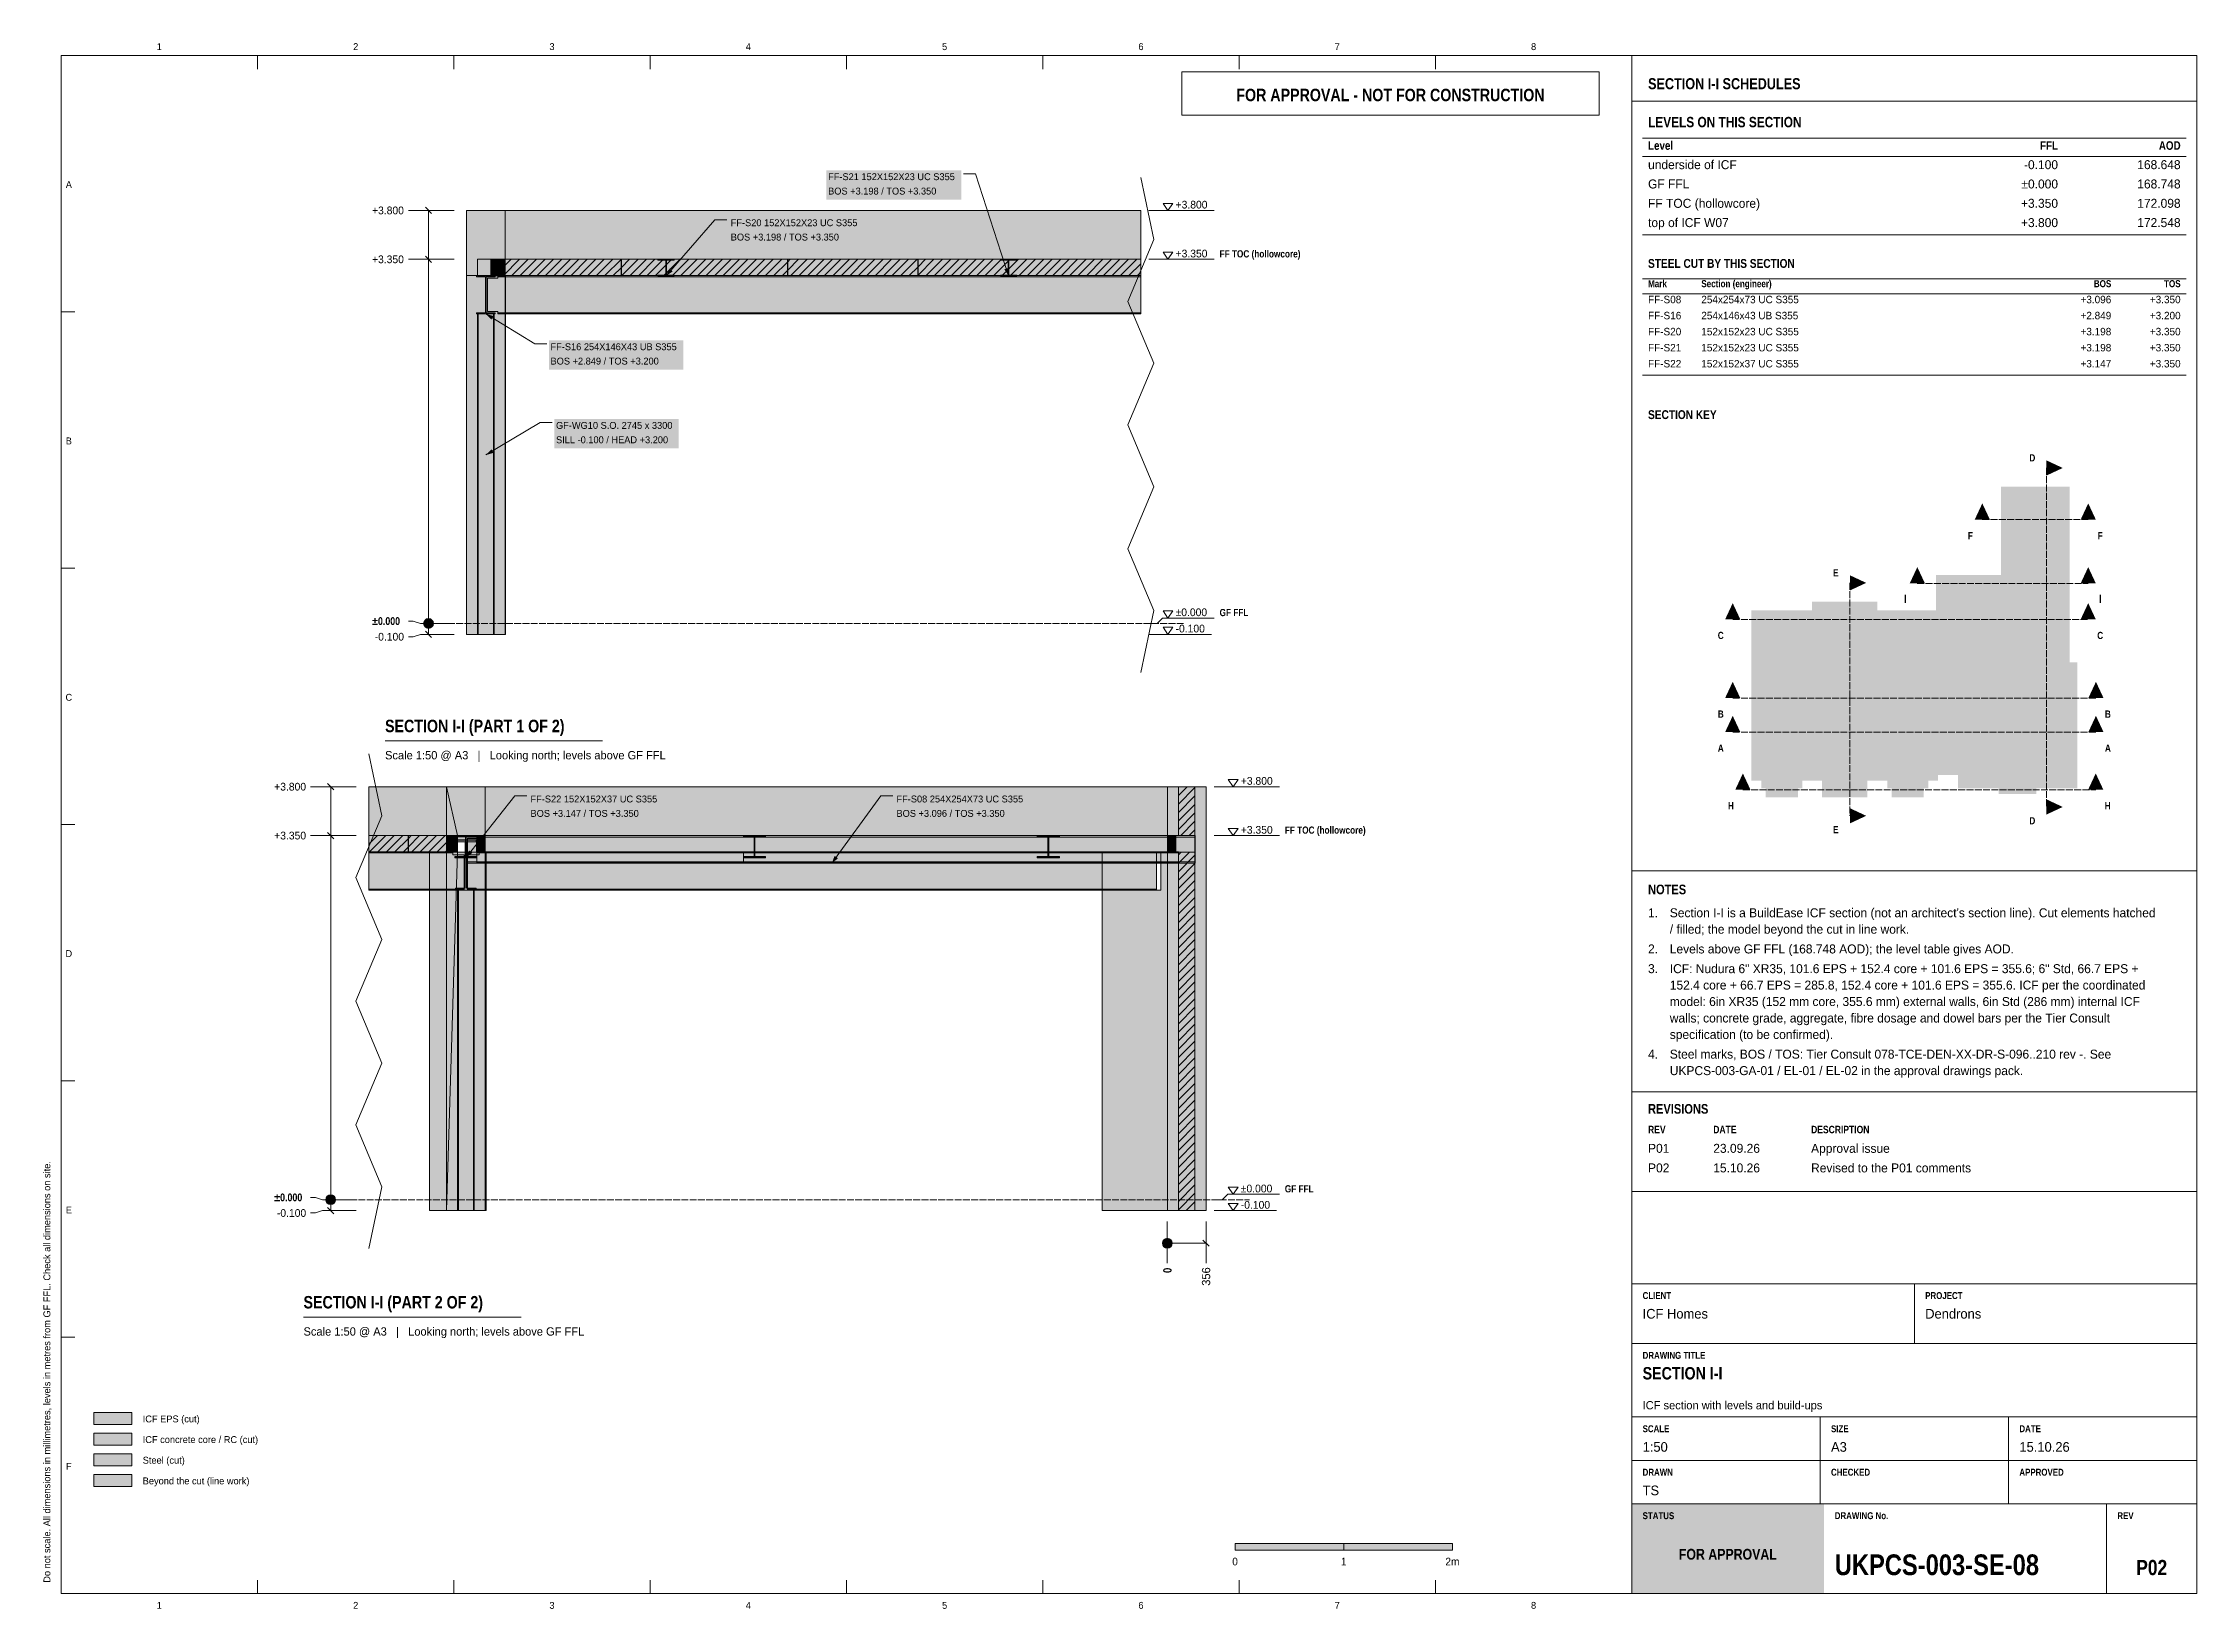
# Model space of a CAD drawing. Header units: millimetres. Extents: x 17 to 413, y 4 to 292.
import ezdxf
from ezdxf.enums import TextEntityAlignment as Align

# ---------------------------------------------------------------- set-up
doc = ezdxf.new("R2010")
doc.units = ezdxf.units.MM
doc.linetypes.add('DASHED', pattern=[1.524, 1.27, -0.254])
for name, color, linetype in [('FILL-C_B2B2B8', 7, 'Continuous'), ('FILL-C_BDBDBF', 7, 'Continuous'), ('FILL-EPS', 7, 'Continuous'), ('FILL-INK', 7, 'Continuous'), ('FILL-LIGHT', 7, 'Continuous'), ('FILL-RED', 7, 'Continuous'), ('FILL-STEEL', 7, 'Continuous'), ('FILL-STEEL_GREY', 7, 'Continuous'), ('FILL-TEAL', 7, 'Continuous'), ('FILL-WHITE', 7, 'Continuous'), ('LINE-C_B2B2B8-DASH', 7, 'DASHED'), ('LINE-CORE', 7, 'Continuous'), ('LINE-INK', 7, 'Continuous'), ('LINE-RED', 7, 'Continuous'), ('LINE-RED-DASH', 7, 'DASHED'), ('LINE-STEEL-DASH', 7, 'DASHED'), ('LINE-STEEL_GREY', 7, 'Continuous'), ('LINE-TEAL', 7, 'Continuous'), ('TEXT-C_B2B2B8', 7, 'Continuous'), ('TEXT-EPS', 7, 'Continuous'), ('TEXT-INK', 7, 'Continuous'), ('TEXT-RED', 7, 'Continuous'), ('TEXT-STEEL', 7, 'Continuous'), ('TEXT-STEEL_GREY', 7, 'Continuous'), ('TEXT-TEAL', 7, 'Continuous'), ('TEXT-TEAL_DK', 7, 'Continuous'), ('TEXT-WHITE', 7, 'Continuous')]:
    doc.layers.add(name, color=color, linetype=linetype)
doc.styles.add('OpenSansCondensed-Bold', font='OpenSansCondensed-Bold.ttf')

msp = doc.modelspace()

# ---------------------------------------------------------------- texts
at = {"layer": 'TEXT-C_B2B2B8', "style": 'OpenSansCondensed-Bold'}
for s, p in [('D', (382.71, 215.31)), ('F', (371.31, 201)), ('F', (395.2, 201)), ('E', (346.54, 194.17)), ('C', (325.38, 182.64)), ('C', (395.2, 182.64)), ('B', (325.38, 168.17)), ('B', (396.62, 168.17)), ('A', (325.38, 161.91)), ('A', (396.62, 161.91)), ('H', (327.25, 151.31)), ('H', (396.58, 151.31)), ('E', (346.54, 146.91)), ('D', (382.71, 148.54))]:
    msp.add_text(s, height=1.32, dxfattribs=at).set_placement(p, align=Align.CENTER)
at = {"layer": 'TEXT-EPS', "style": 'OpenSansCondensed-Bold'}
msp.add_text('STATUS', height=1.27, dxfattribs=at).set_placement((311, 20.7))
at = {"layer": 'TEXT-INK', "style": 'OpenSansCondensed-Bold'}
for s, height, p in [('LEVELS ON THIS SECTION', 1.905, (312, 276.8)), ('STEEL CUT BY THIS SECTION', 1.6256, (312, 250.93)), ('±0.000', 1.422, (77.19, 185.23)), ('SECTION I-I (PART 1 OF 2)', 2.286, (79.59, 165.5)), ('NOTES', 1.778, (312, 135.67)), ('REVISIONS', 1.778, (312, 95.3)), ('±0.000', 1.422, (59.19, 79.19)), ('SECTION I-I (PART 2 OF 2)', 2.286, (64.59, 59.47)), ('SECTION I-I', 2.286, (311, 46.4)), ('UKPCS-003-SE-08', 3.81, (346.36, 10.4))]:
    msp.add_text(s, height=height, dxfattribs=at).set_placement(p)
at = {"layer": 'TEXT-INK'}
for s, height, p in [('underside of ICF', 1.651, (312, 269.09)), ('FF-S21 152X152X23 UC S355', 1.27, (161.12, 267.07)), ('BOS +3.198 / TOS +3.350', 1.27, (161.12, 264.42)), ('GF FFL', 1.651, (312, 265.54)), ('+3.800', 1.422, (77.19, 260.79)), ('+3.800', 1.422, (225.06, 261.85)), ('FF TOC (hollowcore)', 1.651, (312, 261.98)), ('FF-S20 152X152X23 UC S355', 1.27, (143.2, 258.6)), ('top of ICF W07', 1.651, (312, 258.43)), ('BOS +3.198 / TOS +3.350', 1.27, (143.2, 255.96)), ('+3.350', 1.422, (225.06, 252.85)), ('+3.350', 1.422, (77.19, 251.79)), ('FF-S08', 1.372, (312, 244.42)), ('254x254x73 UC S355', 1.3716, (321.8, 244.42)), ('FF-S16', 1.372, (312, 241.47)), ('254x146x43 UB S355', 1.3716, (321.8, 241.47)), ('FF-S20', 1.372, (312, 238.52)), ('152x152x23 UC S355', 1.3716, (321.8, 238.52)), ('FF-S16 254X146X43 UB S355', 1.27, (110.04, 235.78)), ('BOS +2.849 / TOS +3.200', 1.27, (110.04, 233.14)), ('FF-S21', 1.372, (312, 235.56)), ('FF-S22', 1.372, (312, 232.61)), ('152x152x23 UC S355', 1.3716, (321.8, 235.56)), ('152x152x37 UC S355', 1.3716, (321.8, 232.61)), ('GF-WG10 S.O. 2745 x 3300', 1.27, (111.05, 221.31)), ('SILL -0.100 / HEAD +3.200', 1.27, (111.05, 218.66)), ('±0.000', 1.422, (225.06, 186.85)), ('-0.100', 1.422, (77.69, 182.35)), ('-0.100', 1.422, (225.06, 183.85)), ('+3.800', 1.422, (59.19, 154.76)), ('+3.800', 1.422, (237.06, 155.82)), ('FF-S22 152X152X37 UC S355', 1.27, (106.36, 152.57)), ('BOS +3.147 / TOS +3.350', 1.27, (106.36, 149.92)), ('FF-S08 254X254X73 UC S355', 1.27, (173.7, 152.57)), ('BOS +3.096 / TOS +3.350', 1.27, (173.7, 149.92)), ('+3.350', 1.422, (59.19, 145.76)), ('+3.350', 1.422, (237.06, 146.82)), ('1.', 1.651, (312, 131.44)), ("Section I-I is a BuildEase ICF section (not an architect's section line). Cut elements hatched", 1.651, (316, 131.44)), ('/ filled; the model beyond the cut in line work.', 1.651, (316, 128.42)), ('2.', 1.651, (312, 124.79)), ('Levels above GF FFL (168.748 AOD); the level table gives AOD.', 1.651, (316, 124.79)), ('ICF: Nudura 6" XR35, 101.6 EPS + 152.4 core + 101.6 EPS = 355.6; 6" Std, 66.7 EPS +', 1.651, (316, 121.16)), ('3.', 1.651, (312, 121.16)), ('152.4 core + 66.7 EPS = 285.8, 152.4 core + 101.6 EPS = 355.6. ICF per the coordinated', 1.651, (316, 118.14)), ('model: 6in XR35 (152 mm core, 355.6 mm) external walls, 6in Std (286 mm) internal ICF', 1.651, (316, 115.11)), ('walls; concrete grade, aggregate, fibre dosage and dowel bars per the Tier Consult', 1.651, (316, 112.08)), ('4.', 1.651, (312, 105.43)), ('specification (to be confirmed).', 1.651, (316, 109.05)), ('Steel marks, BOS / TOS: Tier Consult 078-TCE-DEN-XX-DR-S-096..210 rev -. See', 1.651, (316, 105.43)), ('UKPCS-003-GA-01 / EL-01 / EL-02 in the approval drawings pack.', 1.651, (316, 102.4)), ('P01', 1.651, (312, 88.1)), ('23.09.26', 1.651, (324, 88.1)), ('Approval issue', 1.651, (342, 88.1)), ('P02', 1.651, (312, 84.5)), ('15.10.26', 1.651, (324, 84.5)), ('Revised to the P01 comments', 1.651, (342, 84.5)), ('±0.000', 1.422, (237.06, 80.82)), ('-0.100', 1.422, (59.69, 76.32)), ('-0.100', 1.422, (237.06, 77.82)), ('Dendrons', 1.778, (363, 57.6)), ('ICF Homes', 1.778, (311, 57.6)), ('ICF EPS (cut)', 1.27, (35, 38.5)), ('ICF concrete core / RC (cut)', 1.27, (35, 34.7)), ('Steel (cut)', 1.27, (35, 30.9)), ('1:50', 1.778, (311, 33.1)), ('A3', 1.778, (345.67, 33.1)), ('15.10.26', 1.778, (380.33, 33.1)), ('Beyond the cut (line work)', 1.27, (35, 27.1)), ('TS', 1.778, (311, 25.1))]:
    msp.add_text(s, height=height, dxfattribs=at).set_placement(p)
for s, height, p in [('-0.100', 1.651, (387.44, 269.09)), ('168.648', 1.651, (410, 269.09)), ('±0.000', 1.651, (387.44, 265.54)), ('168.748', 1.651, (410, 265.54)), ('+3.350', 1.651, (387.44, 261.98)), ('172.098', 1.651, (410, 261.98)), ('+3.800', 1.651, (387.44, 258.43)), ('172.548', 1.651, (410, 258.43)), ('+3.096', 1.372, (397.24, 244.42)), ('+3.350', 1.372, (410, 244.42)), ('+2.849', 1.372, (397.24, 241.47)), ('+3.200', 1.372, (410, 241.47)), ('+3.198', 1.372, (397.24, 238.52)), ('+3.350', 1.372, (410, 238.52)), ('+3.198', 1.372, (397.24, 235.56)), ('+3.147', 1.372, (397.24, 232.61)), ('+3.350', 1.372, (410, 235.56)), ('+3.350', 1.372, (410, 232.61))]:
    msp.add_text(s, height=height, dxfattribs=at).set_placement(p, align=Align.RIGHT)
at = {"layer": 'TEXT-INK', "style": 'OpenSansCondensed-Bold'}
msp.add_text('0', height=1.52, rotation=90, dxfattribs=at).set_placement((224.31, 65.99))
at = {"layer": 'TEXT-INK'}
msp.add_text('356', height=1.524, rotation=90, dxfattribs=at).set_placement((231.43, 63.64))
for s, height, p in [('0', 1.4, (236, 12.2)), ('1', 1.4, (256, 12.2)), ('2m', 1.397, (276, 12.2))]:
    msp.add_text(s, height=height, dxfattribs=at).set_placement(p, align=Align.CENTER)
at = {"layer": 'TEXT-INK', "style": 'OpenSansCondensed-Bold'}
msp.add_text('P02', height=2.794, dxfattribs=at).set_placement((404.68, 10.4), align=Align.CENTER)
at = {"layer": 'TEXT-RED', "style": 'OpenSansCondensed-Bold'}
for s, height, p in [('FOR APPROVAL - NOT FOR CONSTRUCTION', 2.286, (264.6, 281.6)), ('I', 1.52, (359.35, 189.27)), ('I', 1.52, (395.2, 189.27))]:
    msp.add_text(s, height=height, dxfattribs=at).set_placement(p, align=Align.CENTER)
at = {"layer": 'TEXT-STEEL', "style": 'OpenSansCondensed-Bold'}
for s, height, p in [('FF TOC (hollowcore)', 1.3208, (233.16, 252.85)), ('GF FFL', 1.321, (233.16, 186.85)), ('FF TOC (hollowcore)', 1.3208, (245.16, 146.82)), ('GF FFL', 1.321, (245.16, 80.82))]:
    msp.add_text(s, height=height, dxfattribs=at).set_placement(p)
at = {"layer": 'TEXT-STEEL_GREY'}
for s, p in [('1', (38.06, 291)), ('2', (74.19, 291)), ('3', (110.31, 291)), ('4', (146.44, 291)), ('5', (182.56, 291)), ('6', (218.69, 291)), ('7', (254.81, 291)), ('8', (290.94, 291)), ('A', (21.4, 265.62)), ('B', (21.4, 218.45)), ('C', (21.4, 171.28)), ('D', (21.4, 124.12)), ('E', (21.4, 76.95)), ('F', (21.4, 29.78)), ('1', (38.06, 4.2)), ('2', (74.19, 4.2)), ('3', (110.31, 4.2)), ('4', (146.44, 4.2)), ('5', (182.56, 4.2)), ('6', (218.69, 4.2)), ('7', (254.81, 4.2)), ('8', (290.94, 4.2))]:
    msp.add_text(s, height=1.27, dxfattribs=at).set_placement(p, align=Align.CENTER)
at = {"layer": 'TEXT-STEEL_GREY', "style": 'OpenSansCondensed-Bold'}
for s, height, p in [('Level', 1.575, (312, 272.65)), ('Mark', 1.295, (312, 247.37)), ('Section (engineer)', 1.2954, (321.8, 247.37)), ('REV', 1.372, (312, 91.7)), ('DATE', 1.372, (324, 91.7)), ('DESCRIPTION', 1.3716, (342, 91.7)), ('CLIENT', 1.27, (311, 61.2)), ('PROJECT', 1.27, (363, 61.2)), ('DRAWING TITLE', 1.27, (311, 50.2)), ('SCALE', 1.27, (311, 36.7)), ('SIZE', 1.27, (345.67, 36.7)), ('DATE', 1.27, (380.33, 36.7)), ('DRAWN', 1.27, (311, 28.7)), ('CHECKED', 1.27, (345.67, 28.7)), ('APPROVED', 1.27, (380.33, 28.7)), ('DRAWING No.', 1.27, (346.36, 20.7)), ('REV', 1.27, (398.36, 20.7))]:
    msp.add_text(s, height=height, dxfattribs=at).set_placement(p)
for s, height, p in [('FFL', 1.575, (387.44, 272.65)), ('AOD', 1.575, (410, 272.65)), ('BOS', 1.295, (397.24, 247.37)), ('TOS', 1.295, (410, 247.37))]:
    msp.add_text(s, height=height, dxfattribs=at).set_placement(p, align=Align.RIGHT)
at = {"layer": 'TEXT-STEEL_GREY'}
for s, p in [('Scale 1:50 @ A3   |   Looking north; levels above GF FFL', (79.59, 160.5)), ('Scale 1:50 @ A3   |   Looking north; levels above GF FFL', (64.59, 54.47)), ('ICF section with levels and build-ups', (311, 40.9))]:
    msp.add_text(s, height=1.524, dxfattribs=at).set_placement(p)
msp.add_text('Do not scale. All dimensions in millimetres, levels in metres from GF FFL. Check all dimensions on site.', height=1.27, rotation=90, dxfattribs=at).set_placement((18, 9))
at = {"layer": 'TEXT-TEAL', "style": 'OpenSansCondensed-Bold'}
msp.add_text('SECTION I-I SCHEDULES', height=2.032, dxfattribs=at).set_placement((312, 283.8))
at = {"layer": 'TEXT-TEAL_DK', "style": 'OpenSansCondensed-Bold'}
msp.add_text('SECTION KEY', height=1.6256, dxfattribs=at).set_placement((312, 223.11))
at = {"layer": 'TEXT-WHITE', "style": 'OpenSansCondensed-Bold'}
msp.add_text('FOR APPROVAL', height=1.9812, dxfattribs=at).set_placement((326.68, 13.25), align=Align.CENTER)

# ---------------------------------------------------------------- hatches: boundary and pattern name
at = {"layer": 'FILL-C_B2B2B8', "true_color": 0xb2b2b8}
h = msp.add_hatch(color=253, dxfattribs=at)
h.dxf.hatch_style = 1
h.paths.add_polyline_path([(388.31, 214.11), (385.31, 215.51), (385.31, 212.71)])
h = msp.add_hatch(color=253, dxfattribs=at)
h.dxf.hatch_style = 1
h.paths.add_polyline_path([(373.51, 207.6), (372.11, 204.6), (374.91, 204.6)])
h = msp.add_hatch(color=253, dxfattribs=at)
h.dxf.hatch_style = 1
h.paths.add_polyline_path([(393, 207.6), (391.6, 204.6), (394.4, 204.6)])
h = msp.add_hatch(color=253, dxfattribs=at)
h.dxf.hatch_style = 1
h.paths.add_polyline_path([(352.14, 192.97), (349.14, 194.37), (349.14, 191.57)])
h = msp.add_hatch(color=253, dxfattribs=at)
h.dxf.hatch_style = 1
h.paths.add_polyline_path([(327.58, 189.24), (326.18, 186.24), (328.98, 186.24)])
h = msp.add_hatch(color=253, dxfattribs=at)
h.dxf.hatch_style = 1
h.paths.add_polyline_path([(393, 189.24), (391.6, 186.24), (394.4, 186.24)])
h = msp.add_hatch(color=253, dxfattribs=at)
h.dxf.hatch_style = 1
h.paths.add_polyline_path([(327.58, 174.77), (326.18, 171.77), (328.98, 171.77)])
h = msp.add_hatch(color=253, dxfattribs=at)
h.dxf.hatch_style = 1
h.paths.add_polyline_path([(394.42, 174.77), (393.02, 171.77), (395.82, 171.77)])
h = msp.add_hatch(color=253, dxfattribs=at)
h.dxf.hatch_style = 1
h.paths.add_polyline_path([(327.58, 168.51), (326.18, 165.51), (328.98, 165.51)])
h = msp.add_hatch(color=253, dxfattribs=at)
h.dxf.hatch_style = 1
h.paths.add_polyline_path([(394.42, 168.51), (393.02, 165.51), (395.82, 165.51)])
h = msp.add_hatch(color=253, dxfattribs=at)
h.dxf.hatch_style = 1
h.paths.add_polyline_path([(329.45, 157.91), (328.05, 154.91), (330.85, 154.91)])
h = msp.add_hatch(color=253, dxfattribs=at)
h.dxf.hatch_style = 1
h.paths.add_polyline_path([(394.38, 157.91), (392.98, 154.91), (395.78, 154.91)])
h = msp.add_hatch(color=253, dxfattribs=at)
h.dxf.hatch_style = 1
h.paths.add_polyline_path([(352.14, 150.11), (349.14, 151.51), (349.14, 148.71)])
h = msp.add_hatch(color=253, dxfattribs=at)
h.dxf.hatch_style = 1
h.paths.add_polyline_path([(388.31, 151.74), (385.31, 153.14), (385.31, 150.34)])
at = {"layer": 'FILL-C_BDBDBF', "true_color": 0xbdbdbf}
h = msp.add_hatch(color=9, dxfattribs=at)
h.dxf.hatch_style = 1
h.paths.add_polyline_path([(228.63, 144.83), (228.63, 146.49), (225.85, 146.49), (225.58, 146.49), (225.58, 155.47), (227.41, 155.47), (228.63, 155.47), (228.63, 77.47), (226.81, 77.47), (225.58, 77.47), (225.58, 143.44), (226.33, 143.44), (228.63, 143.44)])
h = msp.add_hatch(color=9, dxfattribs=at)
h.dxf.hatch_style = 1
h.paths.add_polyline_path([(26, 34.3), (33, 34.3), (33, 36.5), (26, 36.5)])
at = {"layer": 'FILL-EPS', "true_color": 0xccffff}
h = msp.add_hatch(color=7, dxfattribs=at)
h.dxf.hatch_style = 1
h.paths.add_polyline_path([(94.59, 261.5), (95.69, 261.5), (101.7, 261.5), (101.7, 253.91), (101.7, 252.53), (100.92, 252.53), (96.62, 252.53), (96.62, 251.98), (96.62, 249.51), (96.25, 249.51), (94.59, 249.51), (94.59, 259.32)])
h = msp.add_hatch(color=7, dxfattribs=at)
h.dxf.hatch_style = 1
h.paths.add_polyline_path([(223.55, 150.56), (223.55, 155.47), (225.58, 155.47), (225.58, 146.49), (223.55, 146.49)])
h = msp.add_hatch(color=7, dxfattribs=at)
h.dxf.hatch_style = 1
h.paths.add_polyline_path([(230.66, 119.74), (230.66, 77.47), (228.63, 77.47), (228.63, 155.47), (230.66, 155.47)])
h = msp.add_hatch(color=7, dxfattribs=at)
h.dxf.hatch_style = 1
h.paths.add_polyline_path([(223.55, 113.53), (223.55, 143.44), (225.58, 143.44), (225.58, 77.47), (223.55, 77.47)])
h = msp.add_hatch(color=7, dxfattribs=at)
h.dxf.hatch_style = 1
h.paths.add_polyline_path([(26, 38.1), (33, 38.1), (33, 40.3), (26, 40.3)])
at = {"layer": 'FILL-INK', "true_color": 0x1a1a1f}
h = msp.add_hatch(color=250, dxfattribs=at)
h.dxf.hatch_style = 1
h.paths.add_polyline_path([(131.3, 249.45), (131.93, 250.76), (132.51, 250.26)])
h = msp.add_hatch(color=250, dxfattribs=at)
h.dxf.hatch_style = 1
h.paths.add_polyline_path([(194.34, 249.45), (193.55, 250.67), (194.27, 250.9)])
h = msp.add_hatch(color=250, dxfattribs=at)
h.dxf.hatch_style = 1
h.paths.add_polyline_path([(98.14, 242.47), (99.53, 242.07), (99.14, 241.42)])
h = msp.add_hatch(color=250, dxfattribs=at)
h.dxf.hatch_style = 1
h.paths.add_polyline_path([(98.15, 216.5), (99.16, 217.55), (99.55, 216.89)])
h = msp.add_hatch(color=250, dxfattribs=at)
h.dxf.hatch_style = 1
h.paths.add_polyline_path([(94.46, 142.4), (95.04, 143.74), (95.63, 143.27)])
h = msp.add_hatch(color=250, dxfattribs=at)
h.dxf.hatch_style = 1
h.paths.add_polyline_path([(161.8, 141.39), (162.32, 142.74), (162.94, 142.29)])
at = {"layer": 'FILL-INK', "true_color": 0x14141a}
h = msp.add_hatch(color=250, dxfattribs=at)
h.dxf.hatch_style = 1
h.paths.add_polyline_path([(236, 15), (256, 15), (256, 16.2), (236, 16.2)])
at = {"layer": 'FILL-LIGHT', "true_color": 0xcccccf}
h = msp.add_hatch(color=254, dxfattribs=at)
h.dxf.hatch_style = 1
h.paths.add_polyline_path([(99.07, 252.5), (102.56, 252.5), (123.01, 252.5), (123.01, 249.94), (123.01, 249.5), (119.53, 249.5), (99.07, 249.5), (99.07, 252.06)])
h = msp.add_hatch(color=254, dxfattribs=at)
h.dxf.hatch_style = 1
h.paths.add_polyline_path([(124.03, 252.5), (129.68, 252.5), (141.13, 252.5), (153.62, 252.5), (153.62, 250.93), (153.62, 249.5), (142.17, 249.5), (129.68, 249.5), (128.72, 249.5), (123.07, 249.5), (123.07, 252.06), (123.07, 252.5)])
h = msp.add_hatch(color=254, dxfattribs=at)
h.dxf.hatch_style = 1
h.paths.add_polyline_path([(165.13, 252.5), (177.62, 252.5), (177.62, 250.93), (177.62, 249.5), (166.17, 249.5), (153.68, 249.5), (153.68, 251.07), (153.68, 252.5)])
h = msp.add_hatch(color=254, dxfattribs=at)
h.dxf.hatch_style = 1
h.paths.add_polyline_path([(177.68, 251.07), (177.68, 252.5), (186.42, 252.5), (195.96, 252.5), (199.44, 252.5), (218.66, 252.5), (218.66, 249.5), (216.41, 249.5), (195.96, 249.5), (187.22, 249.5), (177.68, 249.5)])
h = msp.add_hatch(color=254, dxfattribs=at)
h.dxf.hatch_style = 1
h.paths.add_polyline_path([(83.82, 146.47), (83.82, 143.9), (83.82, 143.47), (80.34, 143.47), (76.59, 143.47), (76.59, 146.47)])
h = msp.add_hatch(color=254, dxfattribs=at)
h.dxf.hatch_style = 1
h.paths.add_polyline_path([(85.11, 146.47), (92.33, 146.47), (92.33, 143.9), (92.33, 143.47), (91.1, 143.47), (83.88, 143.47), (83.88, 146.03), (83.88, 146.47)])
at = {"layer": 'FILL-RED', "true_color": 0xcc141a}
h = msp.add_hatch(color=242, dxfattribs=at)
h.dxf.hatch_style = 1
h.paths.add_polyline_path([(361.55, 195.87), (360.15, 192.87), (362.95, 192.87)])
h = msp.add_hatch(color=242, dxfattribs=at)
h.dxf.hatch_style = 1
h.paths.add_polyline_path([(393, 195.87), (391.6, 192.87), (394.4, 192.87)])
at = {"layer": 'FILL-STEEL', "true_color": 0x0d2973}
h = msp.add_hatch(color=166, dxfattribs=at)
h.dxf.hatch_style = 1
h.paths.add_polyline_path([(129.78, 249.45), (129.78, 249.47), (129.78, 249.59), (131.03, 249.59), (131.24, 249.59), (131.24, 249.99), (131.24, 252.36), (129.99, 252.36), (129.78, 252.36), (129.78, 252.38), (129.78, 252.5), (132.38, 252.5), (132.82, 252.5), (132.82, 252.48), (132.82, 252.36), (131.57, 252.36), (131.36, 252.36), (131.36, 251.96), (131.36, 249.59), (132.61, 249.59), (132.82, 249.59), (132.82, 249.57), (132.82, 249.45), (130.22, 249.45)])
h = msp.add_hatch(color=166, dxfattribs=at)
h.dxf.hatch_style = 1
h.paths.add_polyline_path([(192.82, 249.45), (192.82, 249.47), (192.82, 249.59), (194.07, 249.59), (194.28, 249.59), (194.28, 249.99), (194.28, 252.36), (193.03, 252.36), (192.82, 252.36), (192.82, 252.38), (192.82, 252.5), (195.42, 252.5), (195.86, 252.5), (195.86, 252.48), (195.86, 252.36), (194.61, 252.36), (194.4, 252.36), (194.4, 251.96), (194.4, 249.59), (195.65, 249.59), (195.86, 249.59), (195.86, 249.57), (195.86, 249.45), (193.26, 249.45)])
h = msp.add_hatch(color=166, dxfattribs=at)
h.dxf.hatch_style = 1
h.paths.add_polyline_path([(96.43, 242.47), (96.43, 242.52), (96.43, 242.67), (97.7, 242.67), (98.07, 242.67), (98.07, 244.15), (98.07, 249.31), (96.8, 249.31), (96.43, 249.31), (96.43, 249.35), (96.43, 249.5), (99.08, 249.5), (99.85, 249.5), (99.85, 249.46), (99.85, 249.31), (98.58, 249.31), (98.21, 249.31), (98.21, 247.82), (98.21, 242.67), (99.48, 242.67), (99.85, 242.67), (99.85, 242.62), (99.85, 242.47), (97.19, 242.47)])
h = msp.add_hatch(color=166, dxfattribs=at)
h.dxf.hatch_style = 1
h.paths.add_polyline_path([(92.43, 142.4), (92.43, 142.44), (92.43, 142.62), (94.1, 142.62), (94.39, 142.62), (94.39, 143.16), (94.39, 146.25), (92.72, 146.25), (92.43, 146.25), (92.43, 146.28), (92.43, 146.47), (95.9, 146.47), (96.5, 146.47), (96.5, 146.44), (96.5, 146.25), (94.82, 146.25), (94.54, 146.25), (94.54, 145.71), (94.54, 142.62), (96.21, 142.62), (96.5, 142.62), (96.5, 142.59), (96.5, 142.4), (93.03, 142.4)])
h = msp.add_hatch(color=166, dxfattribs=at)
h.dxf.hatch_style = 1
h.paths.add_polyline_path([(94.74, 141.67), (94.74, 141.67), (94.74, 145.86), (94.74, 146.01), (94.82, 146.01), (97, 146.01), (97, 146.03), (97, 146.18), (97, 146.18), (97, 146.47), (160.77, 146.47), (228.66, 146.47), (228.66, 146.32), (228.66, 146.18), (228.66, 146.18), (228.66, 141.83), (228.66, 141.67), (228.66, 141.67), (228.66, 141.39), (164.9, 141.39), (97, 141.39), (95.91, 141.39), (94.74, 141.39), (94.74, 141.53)])
h = msp.add_hatch(color=166, dxfattribs=at)
h.dxf.hatch_style = 1
h.paths.add_polyline_path([(26, 30.5), (33, 30.5), (33, 32.7), (26, 32.7)])
at = {"layer": 'FILL-STEEL_GREY', "true_color": 0x737378}
h = msp.add_hatch(color=8, dxfattribs=at)
h.dxf.hatch_style = 1
h.paths.add_polyline_path([(332.84, 156.59), (331.01, 156.59), (331.01, 187.91), (342.19, 187.91), (342.19, 189.54), (354.2, 189.54), (354.2, 187.91), (364.98, 187.91), (364.98, 194.42), (376.94, 194.42), (376.94, 210.68), (389.57, 210.68), (389.57, 178.36), (390.99, 178.36), (390.99, 155.17), (383.47, 155.17), (383.47, 154.15), (376.54, 154.15), (376.54, 155.17), (369.02, 155.17), (369.02, 157.61), (365.38, 157.61), (365.38, 156.59), (363.55, 156.59), (363.55, 155.17), (363.17, 155.17), (363.17, 155.16), (362.74, 155.16), (362.74, 153.54), (356.82, 153.54), (356.82, 155.16), (356.39, 155.16), (356.39, 155.17), (356.01, 155.17), (356.01, 156.59), (352.37, 156.59), (352.37, 153.54), (344.02, 153.54), (344.02, 156.59), (340.38, 156.59), (340.38, 155.17), (340, 155.17), (340, 155.16), (339.57, 155.16), (339.57, 153.54), (333.65, 153.54), (333.65, 155.16), (333.22, 155.16), (333.22, 155.17), (332.84, 155.17)])
h.paths.add_polyline_path([(369.6, 166.49), (369.6, 158.25), (369.66, 158.25), (369.66, 155.81), (377.18, 155.81), (377.18, 154.79), (382.83, 154.79), (382.83, 155.81), (390.35, 155.81), (390.35, 166.49)], flags=0)
h.paths.add_polyline_path([(390.35, 167.01), (390.35, 177.72), (388.92, 177.72), (388.92, 210.04), (377.59, 210.04), (377.59, 193.78), (365.63, 193.78), (365.63, 187.27), (365.38, 187.27), (365.38, 158.25), (369.08, 158.25), (369.08, 167.01)], flags=0)
h.paths.add_polyline_path([(331.65, 157.23), (333.48, 157.23), (333.48, 155.81), (334.29, 155.81), (334.29, 155.81), (338.93, 155.81), (338.93, 155.81), (339.74, 155.81), (339.74, 157.23), (344.66, 157.23), (344.66, 154.19), (351.73, 154.19), (351.73, 157.23), (356.65, 157.23), (356.65, 155.81), (357.46, 155.81), (357.46, 155.81), (362.1, 155.81), (362.1, 155.81), (362.91, 155.81), (362.91, 157.23), (364.74, 157.23), (364.74, 187.27), (354.07, 187.27), (354.07, 160.09), (353.55, 160.09), (353.55, 187.28), (353.56, 187.28), (353.56, 188.9), (342.83, 188.9), (342.83, 187.28), (342.84, 187.28), (342.84, 187.28), (342.84, 187.28), (342.84, 186.75), (342.84, 186.09), (342.84, 185.65), (342.84, 179.9), (342.84, 177.56), (342.84, 177.11), (342.84, 177.04), (342.84, 176.91), (342.84, 176.67), (342.84, 176.36), (342.84, 176.36), (342.84, 176), (342.84, 175.97), (342.84, 173.19), (342.84, 173.14), (342.84, 172.97), (342.84, 172.97), (342.84, 172.97), (342.84, 171.68), (342.84, 171.68), (342.84, 171.22), (342.84, 168.29), (342.84, 166.48), (342.84, 160.09), (342.56, 160.09), (342.55, 160.09), (342.45, 160.09), (342.32, 160.09), (342.32, 160.63), (342.32, 163.99), (342.32, 169.4), (342.32, 171.02), (342.32, 175.03), (342.32, 175.45), (342.32, 175.45), (342.32, 176.67), (342.32, 178.06), (342.32, 178.07), (342.32, 187.09), (342.32, 187.27), (331.65, 187.27)], flags=0)
h.paths.add_polyline_path([(362.1, 155.16), (357.46, 155.16), (357.46, 154.19), (362.1, 154.19)], flags=0)
h.paths.add_polyline_path([(334.29, 155.16), (334.29, 154.19), (338.93, 154.19), (338.93, 155.16)], flags=0)
at = {"layer": 'FILL-TEAL', "true_color": 0x009e85}
h = msp.add_hatch(color=124, dxfattribs=at)
h.dxf.hatch_style = 1
h.paths.add_polyline_path([(309.01, 7), (344.37, 7), (344.37, 23.5), (309.01, 23.5)])
at = {"layer": 'FILL-WHITE', "true_color": 0xffffff}
h = msp.add_hatch(color=7, dxfattribs=at)
h.dxf.hatch_style = 1
h.paths.add_polyline_path([(160.82, 263.47), (185.63, 263.47), (185.63, 268.86), (160.82, 268.86)])
h = msp.add_hatch(color=7, dxfattribs=at)
h.dxf.hatch_style = 1
h.paths.add_polyline_path([(101.7, 261.5), (101.7, 261.51), (101.7, 261.5), (101.7, 261.5), (101.7, 252.53), (101.7, 252.53), (99.07, 252.53), (99.07, 249.47), (101.7, 249.47), (101.7, 249.51), (101.7, 249.51), (101.7, 183.5), (101.7, 183.5), (94.59, 183.5), (94.59, 261.5)])
h = msp.add_hatch(color=7, dxfattribs=at)
h.dxf.hatch_style = 1
h.paths.add_polyline_path([(101.7, 261.5), (101.7, 183.5), (94.59, 183.5), (94.59, 261.5)])
h = msp.add_hatch(color=7, dxfattribs=at)
h.dxf.hatch_style = 1
h.paths.add_polyline_path([(101.7, 261.5), (101.7, 252.53), (96.62, 252.53), (96.62, 249.47), (101.7, 249.47), (101.7, 183.5), (94.59, 183.5), (94.59, 261.5)])
h = msp.add_hatch(color=7, dxfattribs=at)
h.dxf.hatch_style = 1
h.paths.add_polyline_path([(101.7, 261.5), (218.66, 261.5), (218.66, 249.51), (101.77, 249.51), (101.77, 183.5), (101.77, 183.5), (101.77, 183.5), (101.7, 183.5), (101.7, 261.5)])
h = msp.add_hatch(color=7, dxfattribs=at)
h.dxf.hatch_style = 1
h.paths.add_polyline_path([(101.7, 252.53), (101.7, 261.5), (218.66, 261.5), (218.66, 252.53), (101.7, 252.53)])
h = msp.add_hatch(color=7, dxfattribs=at)
h.dxf.hatch_style = 1
h.paths.add_polyline_path([(142.9, 255), (167.72, 255), (167.72, 260.39), (142.9, 260.39)])
h = msp.add_hatch(color=7, dxfattribs=at)
h.dxf.hatch_style = 1
h.paths.add_polyline_path([(99.07, 249.47), (99.07, 252.53), (101.7, 252.53), (101.7, 249.47)])
h = msp.add_hatch(color=7, dxfattribs=at)
h.dxf.hatch_style = 1
h.paths.add_polyline_path([(101.71, 252.53), (218.66, 252.53), (218.66, 249.51), (101.77, 249.51), (101.77, 249.47), (101.71, 249.47)])
h = msp.add_hatch(color=7, dxfattribs=at)
h.dxf.hatch_style = 1
h.paths.add_polyline_path([(129.78, 249.59), (131.24, 249.59), (131.24, 252.36), (129.78, 252.36), (129.78, 252.5), (132.82, 252.5), (132.82, 252.36), (131.36, 252.36), (131.36, 249.59), (132.82, 249.59), (132.82, 249.45), (129.78, 249.45)])
h = msp.add_hatch(color=7, dxfattribs=at)
h.dxf.hatch_style = 1
h.paths.add_polyline_path([(132.85, 252.5), (132.85, 252.5), (132.85, 252.5), (132.82, 252.5)])
h = msp.add_hatch(color=7, dxfattribs=at)
h.dxf.hatch_style = 1
h.paths.add_polyline_path([(192.82, 249.59), (194.28, 249.59), (194.28, 252.36), (192.82, 252.36), (192.82, 252.5), (195.86, 252.5), (195.86, 252.36), (194.4, 252.36), (194.4, 249.59), (195.86, 249.59), (195.86, 249.45), (192.82, 249.45)])
h = msp.add_hatch(color=7, dxfattribs=at)
h.dxf.hatch_style = 1
h.paths.add_polyline_path([(195.89, 252.5), (195.89, 252.5), (195.89, 252.5), (195.86, 252.5)])
h = msp.add_hatch(color=7, dxfattribs=at)
h.dxf.hatch_style = 1
h.paths.add_polyline_path([(96.62, 249.51), (96.62, 249.47), (101.7, 249.47), (101.7, 183.5), (94.59, 183.5), (94.59, 249.51)])
h = msp.add_hatch(color=7, dxfattribs=at)
h.dxf.hatch_style = 1
h.paths.add_polyline_path([(96.43, 242.67), (98.07, 242.67), (98.07, 249.31), (96.43, 249.31), (96.43, 249.5), (99.85, 249.5), (99.85, 249.31), (98.21, 249.31), (98.21, 242.67), (99.85, 242.67), (99.85, 242.47), (96.43, 242.47)])
h = msp.add_hatch(color=7, dxfattribs=at)
h.dxf.hatch_style = 1
h.paths.add_polyline_path([(98.42, 249.06), (100.36, 249.06), (100.36, 249.31), (218.66, 249.31), (218.66, 242.67), (100.36, 242.67), (100.36, 242.91), (98.42, 242.91)])
h = msp.add_hatch(color=7, dxfattribs=at)
h.dxf.hatch_style = 1
h.paths.add_polyline_path([(100.36, 249.06), (100.36, 249.31), (218.66, 249.31), (218.66, 242.67), (100.36, 242.67), (100.36, 242.91), (98.42, 242.91), (98.42, 249.06)])
h = msp.add_hatch(color=7, dxfattribs=at)
h.dxf.hatch_style = 1
h.paths.add_polyline_path([(99.88, 249.5), (99.88, 249.5), (99.88, 249.5), (99.85, 249.5)])
h = msp.add_hatch(color=7, dxfattribs=at)
h.dxf.hatch_style = 1
h.paths.add_polyline_path([(100.36, 249.5), (218.66, 249.5), (218.66, 249.31), (100.36, 249.31)])
h = msp.add_hatch(color=7, dxfattribs=at)
h.dxf.hatch_style = 1
h.paths.add_polyline_path([(218.66, 249.5), (218.66, 249.31), (100.36, 249.31), (100.36, 249.5)])
h = msp.add_hatch(color=7, dxfattribs=at)
h.dxf.hatch_style = 1
h.paths.add_polyline_path([(101.7, 249.47), (101.77, 249.47), (101.77, 183.5), (101.7, 183.5)])
h = msp.add_hatch(color=7, dxfattribs=at)
h.dxf.hatch_style = 1
h.paths.add_polyline_path([(96.75, 242.48), (96.75, 183.5), (96.62, 183.5), (96.62, 242.48)])
h = msp.add_hatch(color=7, dxfattribs=at)
h.dxf.hatch_style = 1
h.paths.add_polyline_path([(96.62, 242.48), (96.75, 242.48), (96.75, 183.5), (96.62, 183.5)])
h = msp.add_hatch(color=7, dxfattribs=at)
h.dxf.hatch_style = 1
h.paths.add_polyline_path([(96.75, 242.48), (99.53, 242.48), (99.53, 183.5), (96.75, 183.5), (96.75, 242.48)])
h = msp.add_hatch(color=7, dxfattribs=at)
h.dxf.hatch_style = 1
h.paths.add_polyline_path([(96.75, 183.5), (96.75, 242.48), (99.53, 242.48), (99.53, 183.5), (96.75, 183.5)])
h = msp.add_hatch(color=7, dxfattribs=at)
h.dxf.hatch_style = 1
h.paths.add_polyline_path([(99.66, 242.48), (99.66, 183.5), (99.53, 183.5), (99.53, 242.48)])
h = msp.add_hatch(color=7, dxfattribs=at)
h.dxf.hatch_style = 1
h.paths.add_polyline_path([(99.53, 242.48), (99.66, 242.48), (99.66, 183.5), (99.53, 183.5)])
h = msp.add_hatch(color=7, dxfattribs=at)
h.dxf.hatch_style = 1
h.paths.add_polyline_path([(100.36, 242.67), (218.66, 242.67), (218.66, 242.47), (100.36, 242.47)])
h = msp.add_hatch(color=7, dxfattribs=at)
h.dxf.hatch_style = 1
h.paths.add_polyline_path([(218.66, 242.67), (218.66, 242.47), (100.36, 242.47), (100.36, 242.67)])
h = msp.add_hatch(color=7, dxfattribs=at)
h.dxf.hatch_style = 1
h.paths.add_polyline_path([(109.74, 232.18), (134.46, 232.18), (134.46, 237.57), (109.74, 237.57)])
h = msp.add_hatch(color=7, dxfattribs=at)
h.dxf.hatch_style = 1
h.paths.add_polyline_path([(110.75, 217.71), (133.61, 217.71), (133.61, 223.1), (110.75, 223.1)])
h = msp.add_hatch(color=7, dxfattribs=at)
h.dxf.hatch_style = 1
h.paths.add_polyline_path([(88.49, 185.5), (88.46, 185.73), (88.37, 185.95), (88.22, 186.14), (88.04, 186.28), (87.82, 186.37), (87.59, 186.4), (87.35, 186.37), (87.14, 186.28), (86.95, 186.14), (86.81, 185.95), (86.72, 185.73), (86.69, 185.5), (86.72, 185.27), (86.81, 185.05), (86.95, 184.86), (87.14, 184.72), (87.35, 184.63), (87.59, 184.6), (87.82, 184.63), (88.04, 184.72), (88.22, 184.86), (88.37, 185.05), (88.46, 185.27)])
h = msp.add_hatch(color=7, dxfattribs=at)
h.dxf.hatch_style = 1
h.paths.add_polyline_path([(90.91, 155.47), (90.91, 77.47), (87.76, 77.47), (87.76, 143.48), (76.59, 143.48), (76.59, 155.47)])
h = msp.add_hatch(color=7, dxfattribs=at)
h.dxf.hatch_style = 1
h.paths.add_polyline_path([(90.91, 155.47), (90.91, 146.49), (76.59, 146.49), (76.59, 155.47)])
h = msp.add_hatch(color=7, dxfattribs=at)
h.dxf.hatch_style = 1
h.paths.add_polyline_path([(90.91, 155.47), (92.94, 146.49), (92.94, 143.44), (92.94, 143.41), (92.94, 143.41), (90.91, 77.47), (90.91, 155.47), (90.91, 155.5)])
h = msp.add_hatch(color=7, dxfattribs=at)
h.dxf.hatch_style = 1
h.paths.add_polyline_path([(90.91, 155.47), (98.02, 155.47), (98.03, 155.48), (98.03, 155.47), (98.03, 155.47), (98.03, 146.49), (98.02, 146.49), (96.48, 146.49), (96.48, 143.48), (96.4, 143.48), (96.4, 145.66), (92.94, 145.66), (90.91, 145.66)])
h = msp.add_hatch(color=7, dxfattribs=at)
h.dxf.hatch_style = 1
h.paths.add_polyline_path([(98.03, 155.47), (98.03, 143.48), (96.4, 143.48), (96.4, 145.66), (90.91, 145.66), (90.91, 155.47)])
h = msp.add_hatch(color=7, dxfattribs=at)
h.dxf.hatch_style = 1
h.paths.add_polyline_path([(98.02, 155.47), (98.02, 146.49), (92.94, 146.49), (92.94, 145.66), (90.91, 145.66), (90.91, 155.47)])
h = msp.add_hatch(color=7, dxfattribs=at)
h.dxf.hatch_style = 1
h.paths.add_polyline_path([(90.91, 155.47), (98.02, 155.47), (98.02, 146.49), (92.94, 146.49), (92.94, 143.44), (98.02, 143.44), (98.02, 77.47), (90.91, 77.47)])
h = msp.add_hatch(color=7, dxfattribs=at)
h.dxf.hatch_style = 1
h.paths.add_polyline_path([(98.02, 155.47), (98.02, 146.49), (92.94, 146.49), (90.91, 155.47)])
h = msp.add_hatch(color=7, dxfattribs=at)
h.dxf.hatch_style = 1
h.paths.add_polyline_path([(90.91, 155.47), (98.02, 155.47), (98.02, 143.45), (98.02, 143.44), (98.02, 77.47), (98.02, 77.47), (98.02, 77.46), (98.02, 77.47), (90.91, 77.47), (90.91, 143.44), (98.02, 143.44), (98.02, 146.49), (90.91, 146.49)])
h = msp.add_hatch(color=7, dxfattribs=at)
h.dxf.hatch_style = 1
h.paths.add_polyline_path([(98.02, 155.48), (98.02, 155.47), (98.02, 155.47)])
h = msp.add_hatch(color=7, dxfattribs=at)
h.dxf.hatch_style = 1
h.paths.add_polyline_path([(223.55, 155.47), (223.55, 77.47), (211.52, 77.47), (211.52, 136.44), (222.34, 136.44), (222.34, 143.48), (98.17, 143.48), (98.17, 77.47), (98.17, 77.46), (98.17, 77.47), (98.03, 77.47), (98.03, 136.45), (98.06, 136.45), (98.06, 143.48), (98.03, 143.48), (98.03, 155.47)])
h = msp.add_hatch(color=7, dxfattribs=at)
h.dxf.hatch_style = 1
h.paths.add_polyline_path([(98.03, 155.47), (223.55, 155.47), (223.55, 146.49), (98.03, 146.49)])
h = msp.add_hatch(color=7, dxfattribs=at)
h.dxf.hatch_style = 1
h.paths.add_polyline_path([(223.55, 146.49), (223.55, 146.49), (223.55, 155.47), (223.55, 155.47), (223.55, 155.48), (223.55, 155.47), (230.66, 155.47), (230.66, 77.47), (223.55, 77.47), (223.55, 77.44), (223.55, 77.44), (223.55, 77.44), (223.55, 77.44), (223.55, 143.44), (223.55, 143.44), (225.11, 143.44), (225.11, 146.49), (223.55, 146.49), (223.55, 146.49)])
h = msp.add_hatch(color=7, dxfattribs=at)
h.dxf.hatch_style = 1
h.paths.add_polyline_path([(230.66, 155.47), (230.66, 77.47), (223.55, 77.47), (223.55, 155.47)])
h = msp.add_hatch(color=7, dxfattribs=at)
h.dxf.hatch_style = 1
h.paths.add_polyline_path([(230.66, 155.47), (230.66, 77.47), (223.55, 77.47), (223.55, 143.44), (228.63, 143.44), (228.63, 146.49), (223.55, 146.49), (223.55, 155.47)])
h = msp.add_hatch(color=7, dxfattribs=at)
h.dxf.hatch_style = 1
h.paths.add_polyline_path([(106.06, 148.97), (130.88, 148.97), (130.88, 154.36), (106.06, 154.36)])
h = msp.add_hatch(color=7, dxfattribs=at)
h.dxf.hatch_style = 1
h.paths.add_polyline_path([(173.4, 148.97), (198.22, 148.97), (198.22, 154.36), (173.4, 154.36)])
h = msp.add_hatch(color=7, dxfattribs=at)
h.dxf.hatch_style = 1
h.paths.add_polyline_path([(90.91, 146.49), (90.91, 143.44), (87.76, 143.44), (87.76, 143.48), (76.59, 143.48), (76.59, 146.49)])
h = msp.add_hatch(color=7, dxfattribs=at)
h.dxf.hatch_style = 1
h.paths.add_polyline_path([(92.04, 143.47), (92.04, 143.27), (76.59, 143.27), (76.59, 143.47)])
h = msp.add_hatch(color=7, dxfattribs=at)
h.dxf.hatch_style = 1
h.paths.add_polyline_path([(92.04, 143.47), (92.04, 143.27), (76.59, 143.27), (76.59, 143.47)])
h = msp.add_hatch(color=7, dxfattribs=at)
h.dxf.hatch_style = 1
h.paths.add_polyline_path([(92.04, 143.27), (92.04, 142.91), (94.16, 142.91), (94.16, 136.63), (92.04, 136.63), (76.59, 136.63), (76.59, 143.27)])
h = msp.add_hatch(color=7, dxfattribs=at)
h.dxf.hatch_style = 1
h.paths.add_polyline_path([(92.04, 143.27), (92.04, 142.91), (94.16, 142.91), (94.16, 136.63), (92.04, 136.63), (76.59, 136.63), (76.59, 143.27)])
h = msp.add_hatch(color=7, dxfattribs=at)
h.dxf.hatch_style = 1
h.paths.add_polyline_path([(87.76, 77.47), (87.76, 143.44), (90.91, 143.44), (90.91, 77.47)])
h = msp.add_hatch(color=7, dxfattribs=at)
h.dxf.hatch_style = 1
h.paths.add_polyline_path([(90.91, 143.44), (90.91, 146.49), (92.94, 146.49), (92.94, 143.44), (90.91, 143.44)])
h = msp.add_hatch(color=7, dxfattribs=at)
h.dxf.hatch_style = 1
h.paths.add_polyline_path([(92.94, 145.66), (92.94, 143.44), (98.02, 143.44), (98.02, 77.47), (90.91, 77.47), (90.91, 145.66)])
h = msp.add_hatch(color=7, dxfattribs=at)
h.dxf.hatch_style = 1
h.paths.add_polyline_path([(92.94, 143.44), (98.02, 143.44), (98.02, 77.47), (90.91, 77.47), (92.94, 143.44)])
h = msp.add_hatch(color=7, dxfattribs=at)
h.dxf.hatch_style = 1
h.paths.add_polyline_path([(92.43, 142.62), (94.39, 142.62), (94.39, 146.25), (92.43, 146.25), (92.43, 146.47), (96.5, 146.47), (96.5, 146.25), (94.54, 146.25), (94.54, 142.62), (96.5, 142.62), (96.5, 142.4), (92.43, 142.4)])
h = msp.add_hatch(color=7, dxfattribs=at)
h.dxf.hatch_style = 1
h.paths.add_polyline_path([(92.52, 145.65), (92.52, 145.65), (92.55, 145.65), (92.52, 145.65)])
h = msp.add_hatch(color=7, dxfattribs=at)
h.dxf.hatch_style = 1
h.paths.add_polyline_path([(92.55, 136.77), (94.36, 136.77), (94.36, 145.33), (92.55, 145.33), (92.55, 145.65), (96.38, 145.65), (96.38, 145.33), (94.56, 145.33), (94.56, 136.77), (96.38, 136.77), (96.38, 136.45), (92.55, 136.45)])
h = msp.add_hatch(color=7, dxfattribs=at)
h.dxf.hatch_style = 1
h.paths.add_polyline_path([(92.55, 145.65), (96.38, 145.65), (96.38, 145.33), (94.56, 145.33), (94.56, 136.77), (96.38, 136.77), (96.38, 136.45), (92.55, 136.45), (92.55, 136.77), (94.36, 136.77), (94.36, 145.33), (92.55, 145.33), (92.55, 145.65)])
h = msp.add_hatch(color=7, dxfattribs=at)
h.dxf.hatch_style = 1
h.paths.add_polyline_path([(94.74, 146.01), (97, 146.01), (97, 146.18), (228.66, 146.18), (228.66, 141.67), (97, 141.67), (94.74, 141.67)])
h = msp.add_hatch(color=7, dxfattribs=at)
h.dxf.hatch_style = 1
h.paths.add_polyline_path([(94.76, 145.91), (96.88, 145.91), (96.88, 146.18), (228.66, 146.18), (228.66, 141.67), (96.88, 141.67), (94.76, 141.67)])
h = msp.add_hatch(color=7, dxfattribs=at)
h.dxf.hatch_style = 1
h.paths.add_polyline_path([(96.88, 145.91), (96.88, 146.18), (228.66, 146.18), (228.66, 141.67), (96.88, 141.67), (94.76, 141.67), (94.76, 145.91)])
h = msp.add_hatch(color=7, dxfattribs=at)
h.dxf.hatch_style = 1
h.paths.add_polyline_path([(94.76, 136.63), (94.76, 142.91), (96.88, 142.91), (96.88, 143.27), (221.54, 143.27), (221.54, 136.63), (96.88, 136.63)])
h = msp.add_hatch(color=7, dxfattribs=at)
h.dxf.hatch_style = 1
h.paths.add_polyline_path([(96.88, 142.91), (96.88, 143.27), (221.54, 143.27), (221.54, 136.63), (96.88, 136.63), (94.76, 136.63), (94.76, 142.91)])
h = msp.add_hatch(color=7, dxfattribs=at)
h.dxf.hatch_style = 1
h.paths.add_polyline_path([(96.41, 145.65), (96.41, 145.65), (96.41, 145.65), (96.38, 145.65)])
h = msp.add_hatch(color=7, dxfattribs=at)
h.dxf.hatch_style = 1
h.paths.add_polyline_path([(96.48, 143.48), (96.48, 146.49), (98.03, 146.49), (98.03, 143.48)])
h = msp.add_hatch(color=7, dxfattribs=at)
h.dxf.hatch_style = 1
h.paths.add_polyline_path([(96.53, 146.47), (96.53, 146.47), (96.53, 146.47), (96.53, 146.47), (96.5, 146.47)])
h = msp.add_hatch(color=7, dxfattribs=at)
h.dxf.hatch_style = 1
h.paths.add_polyline_path([(96.5, 143.47), (145.54, 143.47), (145.54, 143.27), (96.5, 143.27)])
h = msp.add_hatch(color=7, dxfattribs=at)
h.dxf.hatch_style = 1
h.paths.add_polyline_path([(145.54, 143.47), (145.54, 141.47), (96.5, 141.47), (96.5, 143.47)])
h = msp.add_hatch(color=7, dxfattribs=at)
h.dxf.hatch_style = 1
h.paths.add_polyline_path([(96.5, 141.47), (96.5, 143.27), (145.54, 143.27), (145.54, 141.47), (96.5, 141.47)])
h = msp.add_hatch(color=7, dxfattribs=at)
h.dxf.hatch_style = 1
h.paths.add_polyline_path([(96.88, 146.18), (96.88, 146.47), (228.66, 146.47), (228.66, 146.18), (96.88, 146.18)])
h = msp.add_hatch(color=7, dxfattribs=at)
h.dxf.hatch_style = 1
h.paths.add_polyline_path([(228.66, 146.47), (228.66, 146.18), (96.88, 146.18), (96.88, 146.47)])
h = msp.add_hatch(color=7, dxfattribs=at)
h.dxf.hatch_style = 1
h.paths.add_polyline_path([(96.88, 143.27), (96.88, 143.47), (221.54, 143.47), (221.54, 143.27), (96.88, 143.27)])
h = msp.add_hatch(color=7, dxfattribs=at)
h.dxf.hatch_style = 1
h.paths.add_polyline_path([(221.54, 143.47), (221.54, 143.27), (96.88, 143.27), (96.88, 143.47)])
h = msp.add_hatch(color=7, dxfattribs=at)
h.dxf.hatch_style = 1
h.paths.add_polyline_path([(97, 146.18), (97, 146.47), (228.66, 146.47), (228.66, 146.18), (97, 146.18)])
h = msp.add_hatch(color=7, dxfattribs=at)
h.dxf.hatch_style = 1
h.paths.add_polyline_path([(98.06, 143.48), (98.03, 143.48), (98.03, 146.49), (223.55, 146.49), (223.55, 146.49), (223.56, 146.5), (223.58, 146.5), (223.58, 146.5), (223.58, 146.5), (223.58, 146.49), (223.55, 146.49), (223.55, 143.44), (222.34, 143.44), (222.34, 143.48), (98.17, 143.48), (98.17, 143.44), (98.06, 143.44)])
h = msp.add_hatch(color=7, dxfattribs=at)
h.dxf.hatch_style = 1
h.paths.add_polyline_path([(98.03, 77.46), (98.03, 77.47), (98.03, 136.45), (98.06, 136.45), (98.06, 143.44), (98.17, 143.44), (98.17, 143.47), (98.17, 143.44), (98.17, 77.47), (98.03, 77.47), (98.03, 77.46)])
h = msp.add_hatch(color=7, dxfattribs=at)
h.dxf.hatch_style = 1
h.paths.add_polyline_path([(98.1, 143.47), (225.58, 143.47), (225.58, 143.27), (98.1, 143.27)])
h = msp.add_hatch(color=7, dxfattribs=at)
h.dxf.hatch_style = 1
h.paths.add_polyline_path([(225.58, 143.47), (225.58, 141.47), (98.1, 141.47), (98.1, 143.47)])
h = msp.add_hatch(color=7, dxfattribs=at)
h.dxf.hatch_style = 1
h.paths.add_polyline_path([(145.54, 143.47), (145.54, 141.47), (98.1, 141.47), (98.1, 143.47)])
h = msp.add_hatch(color=7, dxfattribs=at)
h.dxf.hatch_style = 1
h.paths.add_polyline_path([(98.1, 143.47), (145.54, 143.47), (145.54, 143.27), (98.1, 143.27)])
h = msp.add_hatch(color=7, dxfattribs=at)
h.dxf.hatch_style = 1
h.paths.add_polyline_path([(98.1, 143.27), (225.58, 143.27), (225.58, 141.47), (98.1, 141.47)])
h = msp.add_hatch(color=7, dxfattribs=at)
h.dxf.hatch_style = 1
h.paths.add_polyline_path([(98.1, 143.27), (145.54, 143.27), (145.54, 141.47), (98.1, 141.47)])
h = msp.add_hatch(color=7, dxfattribs=at)
h.dxf.hatch_style = 1
h.paths.add_polyline_path([(145.52, 146.47), (145.52, 146.47), (145.54, 146.47), (145.55, 146.47), (149.62, 146.47), (149.62, 146.25), (147.66, 146.25), (147.66, 145.95), (147.66, 142.62), (149.62, 142.62), (149.62, 142.4), (145.55, 142.4), (145.55, 142.62), (147.51, 142.62), (147.51, 146.25), (145.55, 146.25), (145.55, 146.47), (145.52, 146.47)])
h = msp.add_hatch(color=7, dxfattribs=at)
h.dxf.hatch_style = 1
h.paths.add_polyline_path([(145.55, 142.62), (147.51, 142.62), (147.51, 145.95), (147.51, 146.25), (145.55, 146.25), (145.55, 146.47), (149.62, 146.47), (149.62, 146.25), (147.66, 146.25), (147.66, 142.62), (149.62, 142.62), (149.62, 142.4), (145.55, 142.4)])
h = msp.add_hatch(color=7, dxfattribs=at)
h.dxf.hatch_style = 1
h.paths.add_polyline_path([(145.55, 142.62), (147.51, 142.62), (147.51, 145.95), (147.66, 145.95), (147.66, 142.62), (149.62, 142.62), (149.62, 142.4), (145.55, 142.4)])
h = msp.add_hatch(color=7, dxfattribs=at)
h.dxf.hatch_style = 1
h.paths.add_polyline_path([(147.51, 142.62), (147.51, 145.95), (147.66, 145.95), (147.66, 142.62), (149.62, 142.62), (149.62, 142.4), (145.55, 142.4), (145.55, 142.62)])
h = msp.add_hatch(color=7, dxfattribs=at)
h.dxf.hatch_style = 1
h.paths.add_polyline_path([(149.65, 146.47), (149.65, 146.47), (149.65, 146.47), (149.65, 146.47), (149.62, 146.47)])
h = msp.add_hatch(color=7, dxfattribs=at)
h.dxf.hatch_style = 1
h.paths.add_polyline_path([(199.58, 146.47), (199.58, 146.47), (199.6, 146.47), (199.61, 146.47), (203.68, 146.47), (203.68, 146.25), (201.72, 146.25), (201.72, 145.95), (201.72, 142.62), (203.68, 142.62), (203.68, 142.4), (199.61, 142.4), (199.61, 142.62), (201.57, 142.62), (201.57, 146.25), (199.61, 146.25), (199.61, 146.47), (199.58, 146.47)])
h = msp.add_hatch(color=7, dxfattribs=at)
h.dxf.hatch_style = 1
h.paths.add_polyline_path([(199.61, 142.62), (201.57, 142.62), (201.57, 145.95), (201.57, 146.25), (199.61, 146.25), (199.61, 146.47), (203.68, 146.47), (203.68, 146.25), (201.72, 146.25), (201.72, 142.62), (203.68, 142.62), (203.68, 142.4), (199.61, 142.4)])
h = msp.add_hatch(color=7, dxfattribs=at)
h.dxf.hatch_style = 1
h.paths.add_polyline_path([(199.61, 142.62), (201.57, 142.62), (201.57, 145.95), (201.72, 145.95), (201.72, 142.62), (203.68, 142.62), (203.68, 142.4), (199.61, 142.4)])
h = msp.add_hatch(color=7, dxfattribs=at)
h.dxf.hatch_style = 1
h.paths.add_polyline_path([(201.57, 142.62), (201.57, 145.95), (201.72, 145.95), (201.72, 142.62), (203.68, 142.62), (203.68, 142.4), (199.61, 142.4), (199.61, 142.62)])
h = msp.add_hatch(color=7, dxfattribs=at)
h.dxf.hatch_style = 1
h.paths.add_polyline_path([(203.71, 146.47), (203.71, 146.47), (203.71, 146.47), (203.71, 146.47), (203.68, 146.47)])
h = msp.add_hatch(color=7, dxfattribs=at)
h.dxf.hatch_style = 1
h.paths.add_polyline_path([(211.52, 143.44), (211.52, 143.44), (211.52, 143.44), (211.53, 143.44), (211.53, 136.44), (222.35, 136.44), (222.35, 143.44), (223.55, 143.44), (223.55, 77.47), (211.52, 77.47)])
h = msp.add_hatch(color=7, dxfattribs=at)
h.dxf.hatch_style = 1
h.paths.add_polyline_path([(223.55, 146.49), (225.11, 146.49), (225.11, 143.44), (223.55, 143.44)])
h = msp.add_hatch(color=7, dxfattribs=at)
h.dxf.hatch_style = 1
h.paths.add_polyline_path([(94.74, 141.67), (97, 141.67), (228.66, 141.67), (228.66, 141.39), (97, 141.39), (94.74, 141.39)])
h = msp.add_hatch(color=7, dxfattribs=at)
h.dxf.hatch_style = 1
h.paths.add_polyline_path([(94.76, 141.67), (96.88, 141.67), (228.66, 141.67), (228.66, 141.39), (96.88, 141.39), (94.76, 141.39)])
h = msp.add_hatch(color=7, dxfattribs=at)
h.dxf.hatch_style = 1
h.paths.add_polyline_path([(228.66, 141.67), (228.66, 141.39), (96.88, 141.39), (94.76, 141.39), (94.76, 141.67)])
h = msp.add_hatch(color=7, dxfattribs=at)
h.dxf.hatch_style = 1
h.paths.add_polyline_path([(92.04, 136.63), (94.16, 136.63), (94.16, 136.44), (92.04, 136.44), (76.59, 136.44), (76.59, 136.63)])
h = msp.add_hatch(color=7, dxfattribs=at)
h.dxf.hatch_style = 1
h.paths.add_polyline_path([(92.04, 136.63), (94.16, 136.63), (94.16, 136.44), (92.04, 136.44), (76.59, 136.44), (76.59, 136.63)])
h = msp.add_hatch(color=7, dxfattribs=at)
h.dxf.hatch_style = 1
h.paths.add_polyline_path([(90.91, 136.45), (98.02, 136.45), (98.03, 136.48), (98.03, 136.48), (98.03, 77.47), (98.02, 77.47), (90.91, 77.47)])
h = msp.add_hatch(color=7, dxfattribs=at)
h.dxf.hatch_style = 1
h.paths.add_polyline_path([(98.03, 136.45), (98.03, 77.47), (90.91, 77.47), (90.91, 136.45)])
h = msp.add_hatch(color=7, dxfattribs=at)
h.dxf.hatch_style = 1
h.paths.add_polyline_path([(98.02, 136.45), (98.02, 77.47), (90.91, 77.47), (90.91, 136.45)])
h = msp.add_hatch(color=7, dxfattribs=at)
h.dxf.hatch_style = 1
h.paths.add_polyline_path([(90.91, 136.45), (98.02, 136.45), (98.02, 77.47), (90.91, 77.47)])
h = msp.add_hatch(color=7, dxfattribs=at)
h.dxf.hatch_style = 1
h.paths.add_polyline_path([(93.08, 136.45), (93.08, 77.47), (92.94, 77.47), (92.94, 136.45)])
h = msp.add_hatch(color=7, dxfattribs=at)
h.dxf.hatch_style = 1
h.paths.add_polyline_path([(92.94, 136.45), (93.08, 136.45), (93.08, 77.47), (92.94, 77.47)])
h = msp.add_hatch(color=7, dxfattribs=at)
h.dxf.hatch_style = 1
h.paths.add_polyline_path([(93.08, 136.45), (93.08, 77.47), (92.94, 77.47), (92.94, 136.45)])
h = msp.add_hatch(color=7, dxfattribs=at)
h.dxf.hatch_style = 1
h.paths.add_polyline_path([(92.94, 136.45), (93.08, 136.45), (93.08, 77.47), (92.94, 77.47)])
h = msp.add_hatch(color=7, dxfattribs=at)
h.dxf.hatch_style = 1
h.paths.add_polyline_path([(93.08, 136.45), (95.85, 136.45), (95.85, 77.47), (93.08, 77.47), (93.08, 136.45)])
h = msp.add_hatch(color=7, dxfattribs=at)
h.dxf.hatch_style = 1
h.paths.add_polyline_path([(93.08, 77.47), (93.08, 136.45), (95.85, 136.45), (95.85, 77.47), (93.08, 77.47)])
h = msp.add_hatch(color=7, dxfattribs=at)
h.dxf.hatch_style = 1
h.paths.add_polyline_path([(93.08, 136.45), (95.85, 136.45), (95.85, 77.47), (93.08, 77.47), (93.08, 136.45)])
h = msp.add_hatch(color=7, dxfattribs=at)
h.dxf.hatch_style = 1
h.paths.add_polyline_path([(93.08, 77.47), (93.08, 136.45), (95.85, 136.45), (95.85, 77.47), (93.08, 77.47)])
h = msp.add_hatch(color=7, dxfattribs=at)
h.dxf.hatch_style = 1
h.paths.add_polyline_path([(94.76, 136.63), (96.88, 136.63), (221.54, 136.63), (221.54, 136.44), (96.88, 136.44), (94.76, 136.44)])
h = msp.add_hatch(color=7, dxfattribs=at)
h.dxf.hatch_style = 1
h.paths.add_polyline_path([(94.76, 136.63), (221.54, 136.63), (221.54, 136.44), (96.88, 136.44), (94.76, 136.44)])
h = msp.add_hatch(color=7, dxfattribs=at)
h.dxf.hatch_style = 1
h.paths.add_polyline_path([(95.99, 136.45), (95.99, 77.47), (95.85, 77.47), (95.85, 136.45)])
h = msp.add_hatch(color=7, dxfattribs=at)
h.dxf.hatch_style = 1
h.paths.add_polyline_path([(95.85, 136.45), (95.99, 136.45), (95.99, 77.47), (95.85, 77.47)])
h = msp.add_hatch(color=7, dxfattribs=at)
h.dxf.hatch_style = 1
h.paths.add_polyline_path([(95.99, 136.45), (95.99, 77.47), (95.85, 77.47), (95.85, 136.45)])
h = msp.add_hatch(color=7, dxfattribs=at)
h.dxf.hatch_style = 1
h.paths.add_polyline_path([(95.85, 136.45), (95.99, 136.45), (95.99, 77.47), (95.85, 77.47)])
h = msp.add_hatch(color=7, dxfattribs=at)
h.dxf.hatch_style = 1
h.paths.add_polyline_path([(70.49, 79.47), (70.46, 79.7), (70.37, 79.92), (70.22, 80.1), (70.04, 80.25), (69.82, 80.34), (69.59, 80.37), (69.35, 80.34), (69.14, 80.25), (68.95, 80.1), (68.81, 79.92), (68.72, 79.7), (68.69, 79.47), (68.72, 79.24), (68.81, 79.02), (68.95, 78.83), (69.14, 78.69), (69.35, 78.6), (69.59, 78.57), (69.82, 78.6), (70.04, 78.69), (70.22, 78.83), (70.37, 79.02), (70.46, 79.24)])
h = msp.add_hatch(color=7, dxfattribs=at)
h.dxf.hatch_style = 1
h.paths.add_polyline_path([(211.52, 77.47), (211.52, 77.47), (211.52, 77.46)])
h = msp.add_hatch(color=7, dxfattribs=at)
h.dxf.hatch_style = 1
h.paths.add_polyline_path([(224.44, 71.47), (224.41, 71.7), (224.32, 71.92), (224.18, 72.1), (223.99, 72.25), (223.78, 72.34), (223.54, 72.37), (223.31, 72.34), (223.09, 72.25), (222.91, 72.1), (222.76, 71.92), (222.67, 71.7), (222.64, 71.47), (222.67, 71.24), (222.76, 71.02), (222.91, 70.83), (223.09, 70.69), (223.31, 70.6), (223.54, 70.57), (223.78, 70.6), (223.99, 70.69), (224.18, 70.83), (224.32, 71.02), (224.41, 71.24)])
h = msp.add_hatch(color=7, dxfattribs=at)
h.dxf.hatch_style = 1
h.paths.add_polyline_path([(26, 26.7), (33, 26.7), (33, 28.9), (26, 28.9)])
h = msp.add_hatch(color=7, dxfattribs=at)
h.dxf.hatch_style = 1
h.paths.add_polyline_path([(256, 15), (276, 15), (276, 16.2), (256, 16.2)])

# ---------------------------------------------------------------- linework, layer by layer
at = {"layer": 'LINE-C_B2B2B8-DASH', "lineweight": 5}
for p, q in [((385.31, 214.11), (385.31, 151.74)), ((373.51, 204.6), (393, 204.6)), ((349.14, 192.97), (349.14, 150.11)), ((327.58, 186.24), (393, 186.24)), ((327.58, 171.77), (394.42, 171.77)), ((327.58, 165.51), (394.42, 165.51)), ((329.45, 154.91), (394.38, 154.91))]:
    msp.add_line(p, q, dxfattribs=at)
at = {"layer": 'LINE-CORE', "lineweight": 5}
for points in [[(101.7, 261.5), (101.7, 261.51), (101.7, 261.5), (101.7, 261.5), (101.7, 252.53), (101.7, 252.53), (99.07, 252.53), (99.07, 249.47), (101.7, 249.47), (101.7, 249.51), (101.7, 249.51), (101.7, 183.5), (101.7, 183.5), (94.59, 183.5), (94.59, 261.5)], [(101.7, 261.5), (101.7, 183.5), (94.59, 183.5), (94.59, 261.5)], [(101.7, 261.5), (101.7, 252.53), (96.62, 252.53), (96.62, 249.47), (101.7, 249.47), (101.7, 183.5), (94.59, 183.5), (94.59, 261.5)], [(101.7, 261.5), (218.66, 261.5), (218.66, 249.51), (101.77, 249.51), (101.77, 183.5), (101.77, 183.5), (101.77, 183.5), (101.77, 183.5), (101.7, 183.5), (101.7, 261.5), (101.7, 261.5)], [(101.7, 252.53), (101.7, 261.5), (218.66, 261.5), (218.66, 252.53), (101.7, 252.53), (101.7, 252.53), (101.7, 252.53)], [(99.07, 249.47), (99.07, 252.53), (101.7, 252.53), (101.7, 252.53), (101.7, 249.47), (99.07, 249.47)], [(101.71, 252.53), (218.66, 252.53), (218.66, 249.51), (101.77, 249.51), (101.77, 249.47), (101.71, 249.47)], [(129.78, 249.59), (131.24, 249.59), (131.24, 252.36), (129.78, 252.36), (129.78, 252.5), (132.82, 252.5), (132.82, 252.36), (131.36, 252.36), (131.36, 249.59), (132.82, 249.59), (132.82, 249.45), (129.78, 249.45)], [(132.85, 252.5), (132.85, 252.5), (132.85, 252.5), (132.82, 252.5)], [(192.82, 249.59), (194.28, 249.59), (194.28, 252.36), (192.82, 252.36), (192.82, 252.5), (195.86, 252.5), (195.86, 252.36), (194.4, 252.36), (194.4, 249.59), (195.86, 249.59), (195.86, 249.45), (192.82, 249.45)], [(195.89, 252.5), (195.89, 252.5), (195.89, 252.5), (195.86, 252.5)], [(96.62, 249.51), (96.62, 249.47), (101.7, 249.47), (101.7, 183.5), (94.59, 183.5), (94.59, 249.51)], [(96.43, 242.67), (98.07, 242.67), (98.07, 249.31), (96.43, 249.31), (96.43, 249.31), (96.43, 249.5), (99.85, 249.5), (99.85, 249.31), (98.21, 249.31), (98.21, 242.67), (99.85, 242.67), (99.85, 242.67), (99.85, 242.47), (96.43, 242.47), (96.43, 242.47)], [(98.42, 249.06), (100.36, 249.06), (100.36, 249.31), (218.66, 249.31), (218.66, 242.67), (100.36, 242.67), (100.36, 242.91), (98.42, 242.91)], [(100.36, 249.06), (100.36, 249.31), (218.66, 249.31), (218.66, 242.67), (100.36, 242.67), (100.36, 242.91), (98.42, 242.91), (98.42, 249.06)], [(99.88, 249.5), (99.88, 249.5), (99.88, 249.5), (99.85, 249.5)], [(100.36, 249.5), (218.66, 249.5), (218.66, 249.31), (100.36, 249.31), (100.36, 249.31)], [(218.66, 249.5), (218.66, 249.31), (100.36, 249.31), (100.36, 249.5)], [(101.7, 249.47), (101.77, 249.47), (101.77, 183.5), (101.7, 183.5)], [(96.75, 242.48), (96.75, 183.5), (96.62, 183.5), (96.62, 242.48)], [(96.62, 242.48), (96.75, 242.48), (96.75, 183.5), (96.62, 183.5)], [(96.75, 242.48), (96.75, 242.48), (99.53, 242.48), (99.53, 183.5), (99.53, 183.5), (99.53, 183.5), (99.53, 183.5), (96.75, 183.5), (96.75, 242.48), (96.75, 242.48)], [(96.75, 183.5), (96.75, 183.5), (96.75, 242.48), (99.53, 242.48), (99.53, 242.48), (99.53, 242.48), (99.53, 242.48), (99.53, 183.5), (96.75, 183.5), (96.75, 183.5)], [(99.66, 242.48), (99.66, 183.5), (99.53, 183.5), (99.53, 242.48)], [(99.53, 242.48), (99.66, 242.48), (99.66, 183.5), (99.53, 183.5)], [(100.36, 242.67), (218.66, 242.67), (218.66, 242.47), (100.36, 242.47), (100.36, 242.47)], [(218.66, 242.67), (218.66, 242.47), (100.36, 242.47), (100.36, 242.67)], [(90.91, 155.47), (90.91, 155.47), (90.91, 77.47), (90.91, 77.47), (90.91, 77.47), (90.91, 77.47), (87.76, 77.47), (87.76, 143.48), (76.59, 143.48), (76.59, 155.47)], [(90.91, 155.47), (90.91, 155.47), (90.91, 155.47), (90.91, 155.47), (90.91, 146.49), (76.59, 146.49), (76.59, 155.47)], [(90.91, 155.47), (92.94, 146.49), (92.94, 143.44), (92.94, 143.44), (92.94, 143.44), (92.94, 143.41), (92.94, 143.41), (90.91, 77.47), (90.91, 155.47), (90.91, 155.5)], [(90.91, 155.47), (98.02, 155.47), (98.03, 155.48), (98.03, 155.47), (98.03, 155.47), (98.03, 146.49), (98.02, 146.49), (96.48, 146.49), (96.48, 143.48), (96.4, 143.48), (96.4, 145.66), (92.94, 145.66), (90.91, 145.66)], [(98.03, 155.47), (98.03, 155.47), (98.03, 143.48), (96.4, 143.48), (96.4, 145.66), (90.91, 145.66), (90.91, 155.47), (90.91, 155.47)], [(98.02, 155.47), (98.02, 146.49), (92.94, 146.49), (92.94, 145.66), (90.91, 145.66), (90.91, 155.47)], [(90.91, 155.47), (98.02, 155.47), (98.02, 146.49), (92.94, 146.49), (92.94, 143.44), (98.02, 143.44), (98.02, 77.47), (90.91, 77.47)], [(98.02, 155.47), (98.02, 146.49), (92.94, 146.49), (90.91, 155.47), (90.91, 155.47)], [(90.91, 155.47), (98.02, 155.47), (98.02, 143.45), (98.02, 143.44), (98.02, 77.47), (98.02, 77.47), (98.02, 77.47), (98.02, 77.46), (98.02, 77.47), (90.91, 77.47), (90.91, 143.44), (98.02, 143.44), (98.02, 146.49), (90.91, 146.49)], [(98.02, 155.48), (98.02, 155.47), (98.02, 155.47)], [(223.55, 155.47), (223.55, 77.47), (211.52, 77.47), (211.52, 136.44), (222.34, 136.44), (222.34, 143.48), (98.17, 143.48), (98.17, 77.47), (98.17, 77.46), (98.17, 77.47), (98.03, 77.47), (98.03, 136.45), (98.06, 136.45), (98.06, 143.48), (98.03, 143.48), (98.03, 155.47)], [(98.03, 155.47), (223.55, 155.47), (223.55, 146.49), (98.03, 146.49)], [(223.55, 146.49), (223.55, 146.49), (223.55, 155.47), (223.55, 155.47), (223.55, 155.48), (223.55, 155.47), (230.66, 155.47), (230.66, 77.47), (223.55, 77.47), (223.55, 77.44), (223.55, 77.44), (223.55, 77.44), (223.55, 77.44), (223.55, 143.44), (223.55, 143.44), (225.11, 143.44), (225.11, 146.49), (223.55, 146.49), (223.55, 146.49)], [(230.66, 155.47), (230.66, 77.47), (223.55, 77.47), (223.55, 155.47)], [(230.66, 155.47), (230.66, 77.47), (223.55, 77.47), (223.55, 143.44), (228.63, 143.44), (228.63, 146.49), (223.55, 146.49), (223.55, 155.47)], [(90.91, 146.49), (90.91, 143.44), (87.76, 143.44), (87.76, 143.48), (76.59, 143.48), (76.59, 146.49)], [(92.04, 143.47), (92.04, 143.47), (92.04, 143.27), (76.59, 143.27), (76.59, 143.47)], [(92.04, 143.47), (92.04, 143.27), (76.59, 143.27), (76.59, 143.47)], [(92.04, 143.27), (92.04, 142.91), (94.16, 142.91), (94.16, 142.91), (94.16, 136.63), (92.04, 136.63), (76.59, 136.63), (76.59, 143.27)], [(92.04, 143.27), (92.04, 142.91), (94.16, 142.91), (94.16, 136.63), (94.16, 136.63), (92.04, 136.63), (76.59, 136.63), (76.59, 143.27)], [(87.76, 77.47), (87.76, 143.44), (90.91, 143.44), (90.91, 143.44), (90.91, 77.47), (87.76, 77.47)], [(90.91, 143.44), (90.91, 143.44), (90.91, 146.49), (92.94, 146.49), (92.94, 146.49), (92.94, 146.49), (92.94, 146.49), (92.94, 143.44), (90.91, 143.44), (90.91, 143.44)], [(92.94, 145.66), (92.94, 143.44), (98.02, 143.44), (98.02, 77.47), (90.91, 77.47), (90.91, 145.66)], [(92.94, 143.44), (92.94, 143.44), (98.02, 143.44), (98.02, 77.47), (98.02, 77.47), (98.02, 77.47), (90.91, 77.47), (92.94, 143.44), (92.94, 143.44)], [(92.43, 142.62), (94.39, 142.62), (94.39, 146.25), (92.43, 146.25), (92.43, 146.47), (96.5, 146.47), (96.5, 146.25), (94.54, 146.25), (94.54, 142.62), (96.5, 142.62), (96.5, 142.4), (92.43, 142.4)], [(92.52, 145.65), (92.52, 145.65), (92.55, 145.65), (92.52, 145.65)], [(92.55, 136.77), (94.36, 136.77), (94.36, 145.33), (92.55, 145.33), (92.55, 145.65), (96.38, 145.65), (96.38, 145.65), (96.38, 145.65), (96.38, 145.65), (96.38, 145.33), (94.56, 145.33), (94.56, 136.77), (96.38, 136.77), (96.38, 136.45), (92.55, 136.45)], [(92.55, 145.65), (92.55, 145.65), (96.38, 145.65), (96.38, 145.33), (94.56, 145.33), (94.56, 136.77), (96.38, 136.77), (96.38, 136.45), (92.55, 136.45), (92.55, 136.77), (94.36, 136.77), (94.36, 145.33), (92.55, 145.33), (92.55, 145.65), (92.55, 145.65)], [(94.74, 146.01), (97, 146.01), (97, 146.18), (228.66, 146.18), (228.66, 141.67), (97, 141.67), (94.74, 141.67)], [(94.76, 145.91), (96.88, 145.91), (96.88, 146.18), (228.66, 146.18), (228.66, 141.67), (96.88, 141.67), (96.88, 141.67), (94.76, 141.67)], [(96.88, 145.91), (96.88, 146.18), (228.66, 146.18), (228.66, 141.67), (96.88, 141.67), (94.76, 141.67), (94.76, 145.91)], [(94.76, 136.63), (94.76, 142.91), (96.88, 142.91), (96.88, 143.27), (221.54, 143.27), (221.54, 136.63), (96.88, 136.63), (94.76, 136.63)], [(96.88, 142.91), (96.88, 143.27), (221.54, 143.27), (221.54, 136.63), (96.88, 136.63), (94.76, 136.63), (94.76, 142.91), (94.76, 142.91)], [(96.41, 145.65), (96.41, 145.65), (96.41, 145.65), (96.38, 145.65)], [(96.48, 143.48), (96.48, 146.49), (98.03, 146.49), (98.03, 146.49), (98.03, 143.48), (96.48, 143.48)], [(96.53, 146.47), (96.53, 146.47), (96.53, 146.47), (96.53, 146.47), (96.5, 146.47)], [(96.5, 143.47), (145.54, 143.47), (145.54, 143.27), (96.5, 143.27)], [(145.54, 143.47), (145.54, 141.47), (96.5, 141.47), (96.5, 143.47)], [(96.5, 141.47), (96.5, 143.27), (145.54, 143.27), (145.54, 143.27), (145.54, 143.27), (145.54, 141.47), (96.5, 141.47), (96.5, 141.47)], [(96.88, 146.18), (96.88, 146.47), (228.66, 146.47), (228.66, 146.47), (228.66, 146.47), (228.66, 146.47), (228.66, 146.18), (96.88, 146.18), (96.88, 146.18), (96.88, 146.18)], [(228.66, 146.47), (228.66, 146.18), (228.66, 146.18), (96.88, 146.18), (96.88, 146.47), (96.88, 146.47)], [(96.88, 143.27), (96.88, 143.47), (221.54, 143.47), (221.54, 143.47), (221.54, 143.47), (221.54, 143.47), (221.54, 143.27), (96.88, 143.27), (96.88, 143.27), (96.88, 143.27)], [(221.54, 143.47), (221.54, 143.27), (221.54, 143.27), (96.88, 143.27), (96.88, 143.47), (96.88, 143.47)], [(97, 146.18), (97, 146.47), (228.66, 146.47), (228.66, 146.47), (228.66, 146.47), (228.66, 146.47), (228.66, 146.18), (97, 146.18), (97, 146.18), (97, 146.18)], [(98.06, 143.48), (98.03, 143.48), (98.03, 146.49), (98.03, 146.49), (223.55, 146.49), (223.55, 146.49), (223.56, 146.5), (223.58, 146.5), (223.58, 146.5), (223.58, 146.5), (223.58, 146.49), (223.55, 146.49), (223.55, 143.44), (222.34, 143.44), (222.34, 143.48), (98.17, 143.48), (98.17, 143.44), (98.06, 143.44)], [(98.03, 77.46), (98.03, 77.47), (98.03, 136.45), (98.06, 136.45), (98.06, 143.44), (98.17, 143.44), (98.17, 143.47), (98.17, 143.44), (98.17, 143.44), (98.17, 77.47), (98.03, 77.47), (98.03, 77.46)], [(98.1, 143.47), (225.58, 143.47), (225.58, 143.47), (225.58, 143.27), (98.1, 143.27), (98.1, 143.27)], [(225.58, 143.47), (225.58, 141.47), (98.1, 141.47), (98.1, 143.47)], [(145.54, 143.47), (145.54, 141.47), (98.1, 141.47), (98.1, 143.47)], [(98.1, 143.47), (145.54, 143.47), (145.54, 143.27), (98.1, 143.27)], [(98.1, 143.27), (225.58, 143.27), (225.58, 141.47), (98.1, 141.47)], [(98.1, 143.27), (145.54, 143.27), (145.54, 143.27), (145.54, 141.47), (98.1, 141.47), (98.1, 141.47)], [(145.52, 146.47), (145.52, 146.47), (145.54, 146.47), (145.55, 146.47), (149.62, 146.47), (149.62, 146.25), (147.66, 146.25), (147.66, 145.95), (147.66, 145.95), (147.66, 142.62), (149.62, 142.62), (149.62, 142.4), (145.55, 142.4), (145.55, 142.62), (147.51, 142.62), (147.51, 146.25), (145.55, 146.25), (145.55, 146.47), (145.52, 146.47)], [(145.55, 142.62), (147.51, 142.62), (147.51, 145.95), (147.51, 146.25), (145.55, 146.25), (145.55, 146.47), (149.62, 146.47), (149.62, 146.25), (147.66, 146.25), (147.66, 142.62), (149.62, 142.62), (149.62, 142.4), (145.55, 142.4)], [(145.55, 142.62), (147.51, 142.62), (147.51, 145.95), (147.66, 145.95), (147.66, 145.95), (147.66, 142.62), (149.62, 142.62), (149.62, 142.4), (145.55, 142.4)], [(147.51, 142.62), (147.51, 145.95), (147.51, 145.95), (147.66, 145.95), (147.66, 142.62), (149.62, 142.62), (149.62, 142.4), (145.55, 142.4), (145.55, 142.62)], [(149.65, 146.47), (149.65, 146.47), (149.65, 146.47), (149.65, 146.47), (149.62, 146.47)], [(199.58, 146.47), (199.58, 146.47), (199.6, 146.47), (199.61, 146.47), (203.68, 146.47), (203.68, 146.25), (201.72, 146.25), (201.72, 145.95), (201.72, 145.95), (201.72, 142.62), (203.68, 142.62), (203.68, 142.4), (199.61, 142.4), (199.61, 142.62), (201.57, 142.62), (201.57, 146.25), (199.61, 146.25), (199.61, 146.47), (199.58, 146.47)], [(199.61, 142.62), (201.57, 142.62), (201.57, 145.95), (201.57, 146.25), (199.61, 146.25), (199.61, 146.47), (203.68, 146.47), (203.68, 146.25), (201.72, 146.25), (201.72, 142.62), (203.68, 142.62), (203.68, 142.4), (199.61, 142.4)], [(199.61, 142.62), (201.57, 142.62), (201.57, 145.95), (201.72, 145.95), (201.72, 145.95), (201.72, 142.62), (203.68, 142.62), (203.68, 142.4), (199.61, 142.4)], [(201.57, 142.62), (201.57, 145.95), (201.57, 145.95), (201.72, 145.95), (201.72, 142.62), (203.68, 142.62), (203.68, 142.4), (199.61, 142.4), (199.61, 142.62)], [(203.71, 146.47), (203.71, 146.47), (203.71, 146.47), (203.71, 146.47), (203.68, 146.47)], [(211.52, 143.44), (211.52, 143.44), (211.52, 143.44), (211.52, 143.44), (211.53, 143.44), (211.53, 136.44), (222.35, 136.44), (222.35, 143.44), (223.55, 143.44), (223.55, 77.47), (223.55, 77.47), (211.52, 77.47)], [(223.55, 146.49), (225.11, 146.49), (225.11, 143.44), (223.55, 143.44)], [(94.74, 141.67), (97, 141.67), (228.66, 141.67), (228.66, 141.67), (228.66, 141.67), (228.66, 141.67), (228.66, 141.39), (97, 141.39), (97, 141.39), (94.74, 141.39)], [(94.76, 141.67), (96.88, 141.67), (228.66, 141.67), (228.66, 141.67), (228.66, 141.67), (228.66, 141.67), (228.66, 141.39), (96.88, 141.39), (96.88, 141.39), (94.76, 141.39)], [(228.66, 141.67), (228.66, 141.39), (228.66, 141.39), (96.88, 141.39), (94.76, 141.39), (94.76, 141.67)], [(92.04, 136.63), (92.04, 136.63), (94.16, 136.63), (94.16, 136.44), (92.04, 136.44), (76.59, 136.44), (76.59, 136.63)], [(92.04, 136.63), (94.16, 136.63), (94.16, 136.44), (92.04, 136.44), (92.04, 136.44), (76.59, 136.44), (76.59, 136.63)], [(90.91, 136.45), (98.02, 136.45), (98.03, 136.48), (98.03, 136.48), (98.03, 77.47), (98.02, 77.47), (90.91, 77.47)], [(98.03, 136.45), (98.03, 77.47), (98.03, 77.47), (90.91, 77.47), (90.91, 136.45), (90.91, 136.45)], [(98.02, 136.45), (98.02, 77.47), (90.91, 77.47), (90.91, 136.45)], [(90.91, 136.45), (98.02, 136.45), (98.02, 77.47), (90.91, 77.47)], [(93.08, 136.45), (93.08, 77.47), (92.94, 77.47), (92.94, 136.45)], [(92.94, 136.45), (93.08, 136.45), (93.08, 77.47), (92.94, 77.47)], [(93.08, 136.45), (93.08, 77.47), (92.94, 77.47), (92.94, 136.45)], [(92.94, 136.45), (93.08, 136.45), (93.08, 77.47), (92.94, 77.47)], [(93.08, 136.45), (93.08, 136.45), (95.85, 136.45), (95.85, 77.47), (95.85, 77.47), (95.85, 77.47), (95.85, 77.47), (93.08, 77.47), (93.08, 136.45), (93.08, 136.45)], [(93.08, 77.47), (93.08, 77.47), (93.08, 136.45), (95.85, 136.45), (95.85, 136.45), (95.85, 136.45), (95.85, 136.45), (95.85, 77.47), (93.08, 77.47), (93.08, 77.47)], [(93.08, 136.45), (93.08, 136.45), (95.85, 136.45), (95.85, 77.47), (95.85, 77.47), (95.85, 77.47), (95.85, 77.47), (93.08, 77.47), (93.08, 136.45), (93.08, 136.45)], [(93.08, 77.47), (93.08, 77.47), (93.08, 136.45), (95.85, 136.45), (95.85, 136.45), (95.85, 136.45), (95.85, 136.45), (95.85, 77.47), (93.08, 77.47), (93.08, 77.47)], [(94.76, 136.63), (96.88, 136.63), (221.54, 136.63), (221.54, 136.63), (221.54, 136.63), (221.54, 136.63), (221.54, 136.44), (96.88, 136.44), (96.88, 136.44), (94.76, 136.44)], [(94.76, 136.63), (221.54, 136.63), (221.54, 136.44), (221.54, 136.44), (96.88, 136.44), (94.76, 136.44)], [(95.99, 136.45), (95.99, 77.47), (95.85, 77.47), (95.85, 136.45)], [(95.85, 136.45), (95.99, 136.45), (95.99, 77.47), (95.85, 77.47)], [(95.99, 136.45), (95.99, 77.47), (95.85, 77.47), (95.85, 136.45)], [(95.85, 136.45), (95.99, 136.45), (95.99, 77.47), (95.85, 77.47)], [(211.52, 77.47), (211.52, 77.47), (211.52, 77.46)]]:
    msp.add_lwpolyline(points, close=True, dxfattribs=at)
at = {"layer": 'LINE-INK', "lineweight": 5}
for p, q in [((56.12, 290), (56.12, 287.5)), ((92.25, 290), (92.25, 287.5)), ((128.38, 290), (128.38, 287.5)), ((164.5, 290), (164.5, 287.5)), ((200.62, 290), (200.62, 287.5)), ((236.75, 290), (236.75, 287.5)), ((272.88, 290), (272.88, 287.5)), ((309, 7), (309, 290)), ((311, 274.8), (411, 274.8)), ((311, 271.45), (411, 271.45)), ((188.23, 268.26), (186.03, 268.26)), ((194.34, 249.45), (188.23, 268.26)), ((221.06, 256.15), (218.66, 267.53)), ((88.15, 260.93), (87.02, 262.07)), ((84.77, 261.5), (83.89, 261.5)), ((86.09, 261.5), (84.77, 261.5)), ((92.29, 261.5), (86.09, 261.5)), ((87.59, 183.5), (87.59, 261.5)), ((131.3, 249.45), (140.3, 259.79)), ((140.3, 259.79), (142.5, 259.79)), ((220.16, 261.5), (221.66, 261.5)), ((221.66, 261.5), (222.66, 261.5)), ((222.66, 261.5), (232.16, 261.5)), ((216.26, 244.77), (221.06, 256.15)), ((311, 257.03), (411, 257.03)), ((84.77, 252.5), (83.89, 252.5)), ((86.09, 252.5), (84.77, 252.5)), ((92.29, 252.5), (86.09, 252.5)), ((88.15, 251.93), (87.02, 253.07)), ((220.16, 252.5), (221.66, 252.5)), ((221.66, 252.5), (222.66, 252.5)), ((222.66, 252.5), (232.16, 252.5)), ((311, 248.93), (411, 248.93)), ((311, 246.17), (411, 246.17)), ((20, 242.83), (22.5, 242.83)), ((98.14, 242.47), (107.14, 236.97)), ((221.06, 233.39), (216.26, 244.77)), ((107.14, 236.97), (109.34, 236.97)), ((216.26, 222.02), (221.06, 233.39)), ((311, 231.21), (411, 231.21)), ((98.15, 216.5), (108.15, 222.5)), ((108.15, 222.5), (110.35, 222.5)), ((221.06, 210.64), (216.26, 222.02)), ((216.26, 199.26), (221.06, 210.64)), ((221.06, 187.88), (216.26, 199.26)), ((20, 195.67), (22.5, 195.67)), ((218.66, 176.5), (221.06, 187.88)), ((221.66, 185.5), (222.66, 186.5)), ((222.66, 186.5), (232.16, 186.5)), ((84.77, 185.94), (83.89, 185.94)), ((84.77, 183.06), (83.89, 183.06)), ((86.09, 185.5), (84.77, 185.94)), ((86.09, 183.5), (84.77, 183.06)), ((92.29, 185.5), (86.09, 185.5)), ((92.29, 183.5), (86.09, 183.5)), ((88.15, 182.93), (87.02, 184.07)), ((220.16, 185.5), (221.66, 185.5)), ((220.16, 183.5), (221.66, 183.5)), ((221.66, 183.5), (222.66, 183.5)), ((222.66, 183.5), (231.66, 183.5)), ((79.59, 163.9), (119.63, 163.9)), ((78.99, 150.12), (76.59, 161.5)), ((66.77, 155.47), (65.89, 155.47)), ((68.09, 155.47), (66.77, 155.47)), ((74.29, 155.47), (68.09, 155.47)), ((70.15, 154.9), (69.02, 156.03)), ((69.59, 77.47), (69.59, 155.47)), ((232.16, 155.47), (233.66, 155.47)), ((233.66, 155.47), (234.66, 155.47)), ((234.66, 155.47), (244.16, 155.47)), ((94.46, 142.4), (103.46, 153.76)), ((103.46, 153.76), (105.66, 153.76)), ((161.8, 141.39), (170.8, 153.76)), ((170.8, 153.76), (173, 153.76)), ((20, 148.5), (22.5, 148.5)), ((70.15, 145.9), (69.02, 147.03)), ((74.19, 138.74), (78.99, 150.12)), ((66.77, 146.47), (65.89, 146.47)), ((68.09, 146.47), (66.77, 146.47)), ((74.29, 146.47), (68.09, 146.47)), ((232.16, 146.47), (233.66, 146.47)), ((233.66, 146.47), (234.66, 146.47)), ((234.66, 146.47), (244.16, 146.47)), ((78.99, 127.36), (74.19, 138.74)), ((309, 139.97), (413, 139.97)), ((74.19, 115.98), (78.99, 127.36)), ((78.99, 104.61), (74.19, 115.98)), ((74.19, 93.23), (78.99, 104.61)), ((20, 101.33), (22.5, 101.33)), ((309, 99.3), (413, 99.3)), ((78.99, 81.85), (74.19, 93.23)), ((66.77, 79.91), (65.89, 79.91)), ((68.09, 79.47), (66.77, 79.91)), ((74.29, 79.47), (68.09, 79.47)), ((76.59, 70.47), (78.99, 81.85)), ((232.16, 79.47), (233.66, 79.47)), ((233.66, 79.47), (234.66, 80.47)), ((234.66, 80.47), (244.16, 80.47)), ((309, 81), (413, 81)), ((66.77, 77.03), (65.89, 77.03)), ((68.09, 77.47), (66.77, 77.03)), ((74.29, 77.47), (68.09, 77.47)), ((70.15, 76.9), (69.02, 78.03)), ((223.54, 75.47), (223.54, 69.97)), ((230.66, 75.47), (230.66, 69.97)), ((232.16, 77.47), (233.66, 77.47)), ((233.66, 77.47), (234.66, 77.47)), ((234.66, 77.47), (243.66, 77.47)), ((223.54, 71.47), (230.66, 71.47)), ((230.1, 72.03), (231.23, 70.9)), ((223.54, 69.97), (223.54, 68.65)), ((223.54, 68.65), (223.54, 67.77)), ((230.66, 69.97), (230.66, 68.65)), ((230.66, 68.65), (230.66, 67.77)), ((309, 64), (413, 64)), ((361, 53), (361, 64)), ((64.59, 57.87), (104.63, 57.87)), ((20, 54.17), (22.5, 54.17)), ((309, 53), (413, 53)), ((309, 39.5), (413, 39.5)), ((343.67, 31.5), (343.67, 39.5)), ((378.33, 31.5), (378.33, 39.5)), ((309, 31.5), (413, 31.5)), ((343.67, 23.5), (343.67, 31.5)), ((378.33, 23.5), (378.33, 31.5)), ((309, 23.5), (413, 23.5)), ((396.36, 7), (396.36, 23.5)), ((56.12, 7), (56.12, 9.5)), ((92.25, 7), (92.25, 9.5)), ((128.38, 7), (128.38, 9.5)), ((164.5, 7), (164.5, 9.5)), ((200.62, 7), (200.62, 9.5)), ((236.75, 7), (236.75, 9.5)), ((272.88, 7), (272.88, 9.5))]:
    msp.add_line(p, q, dxfattribs=at)
for points in [[(20, 7), (413, 7), (413, 290), (20, 290)], [(223.66, 261.5), (222.76, 262.8), (224.56, 262.8)], [(94.59, 261.5), (95.69, 261.5), (101.7, 261.5), (101.7, 253.91), (101.7, 252.53), (100.92, 252.53), (96.62, 252.53), (96.62, 251.98), (96.62, 249.51), (96.25, 249.51), (94.59, 249.51), (94.59, 259.32)], [(101.7, 253.91), (101.7, 252.53), (100.92, 252.53), (96.62, 252.53), (96.62, 251.98), (96.62, 249.51), (96.25, 249.51), (94.59, 249.51), (94.59, 259.32), (94.59, 261.5), (95.69, 261.5), (101.7, 261.5)], [(223.66, 252.5), (222.76, 253.8), (224.56, 253.8)], [(99.07, 252.5), (102.56, 252.5), (123.01, 252.5), (123.01, 249.94), (123.01, 249.5), (119.53, 249.5), (99.07, 249.5), (99.07, 252.06)], [(124.03, 252.5), (129.68, 252.5), (141.13, 252.5), (153.62, 252.5), (153.62, 250.93), (153.62, 249.5), (142.17, 249.5), (129.68, 249.5), (128.72, 249.5), (123.07, 249.5), (123.07, 252.06), (123.07, 252.5)], [(129.78, 249.45), (129.78, 249.47), (129.78, 249.59), (131.03, 249.59), (131.24, 249.59), (131.24, 249.99), (131.24, 252.36), (129.99, 252.36), (129.78, 252.36), (129.78, 252.38), (129.78, 252.5), (132.38, 252.5), (132.82, 252.5), (132.82, 252.48), (132.82, 252.36), (131.57, 252.36), (131.36, 252.36), (131.36, 251.96), (131.36, 249.59), (132.61, 249.59), (132.82, 249.59), (132.82, 249.57), (132.82, 249.45), (130.22, 249.45)], [(165.13, 252.5), (177.62, 252.5), (177.62, 250.93), (177.62, 249.5), (166.17, 249.5), (153.68, 249.5), (153.68, 251.07), (153.68, 252.5)], [(177.68, 251.07), (177.68, 252.5), (186.42, 252.5), (195.96, 252.5), (199.44, 252.5), (218.66, 252.5), (218.66, 249.5), (216.41, 249.5), (195.96, 249.5), (187.22, 249.5), (177.68, 249.5)], [(192.82, 249.45), (192.82, 249.47), (192.82, 249.59), (194.07, 249.59), (194.28, 249.59), (194.28, 249.99), (194.28, 252.36), (193.03, 252.36), (192.82, 252.36), (192.82, 252.38), (192.82, 252.5), (195.42, 252.5), (195.86, 252.5), (195.86, 252.48), (195.86, 252.36), (194.61, 252.36), (194.4, 252.36), (194.4, 251.96), (194.4, 249.59), (195.65, 249.59), (195.86, 249.59), (195.86, 249.57), (195.86, 249.45), (193.26, 249.45)], [(96.43, 242.47), (96.43, 242.52), (96.43, 242.67), (97.7, 242.67), (98.07, 242.67), (98.07, 244.15), (98.07, 249.31), (96.8, 249.31), (96.43, 249.31), (96.43, 249.35), (96.43, 249.5), (99.08, 249.5), (99.85, 249.5), (99.85, 249.46), (99.85, 249.31), (98.58, 249.31), (98.21, 249.31), (98.21, 247.82), (98.21, 242.67), (99.48, 242.67), (99.85, 242.67), (99.85, 242.62), (99.85, 242.47), (97.19, 242.47)], [(223.66, 186.5), (222.76, 187.8), (224.56, 187.8)], [(223.66, 183.5), (222.76, 184.8), (224.56, 184.8)], [(223.55, 150.56), (223.55, 155.47), (225.58, 155.47), (225.58, 146.49), (223.55, 146.49)], [(225.58, 143.44), (226.33, 143.44), (228.63, 143.44), (228.63, 144.83), (228.63, 146.49), (225.85, 146.49), (225.58, 146.49), (223.55, 146.49), (223.55, 150.56), (223.55, 155.47), (225.58, 155.47), (227.41, 155.47), (228.63, 155.47), (230.66, 155.47), (230.66, 119.74), (230.66, 77.47), (228.63, 77.47), (226.81, 77.47), (225.58, 77.47), (223.55, 77.47), (223.55, 113.53), (223.55, 143.44)], [(228.63, 144.83), (228.63, 146.49), (225.85, 146.49), (225.58, 146.49), (225.58, 155.47), (227.41, 155.47), (228.63, 155.47), (228.63, 77.47), (226.81, 77.47), (225.58, 77.47), (225.58, 143.44), (226.33, 143.44), (228.63, 143.44)], [(230.66, 119.74), (230.66, 77.47), (228.63, 77.47), (228.63, 155.47), (230.66, 155.47)], [(235.66, 155.47), (234.76, 156.77), (236.56, 156.77)], [(235.66, 146.47), (234.76, 147.77), (236.56, 147.77)], [(83.82, 146.47), (83.82, 143.9), (83.82, 143.47), (80.34, 143.47), (76.59, 143.47), (76.59, 146.47)], [(85.11, 146.47), (92.33, 146.47), (92.33, 143.9), (92.33, 143.47), (91.1, 143.47), (83.88, 143.47), (83.88, 146.03), (83.88, 146.47)], [(92.43, 142.4), (92.43, 142.44), (92.43, 142.62), (94.1, 142.62), (94.39, 142.62), (94.39, 143.16), (94.39, 146.25), (92.72, 146.25), (92.43, 146.25), (92.43, 146.28), (92.43, 146.47), (95.9, 146.47), (96.5, 146.47), (96.5, 146.44), (96.5, 146.25), (94.82, 146.25), (94.54, 146.25), (94.54, 145.71), (94.54, 142.62), (96.21, 142.62), (96.5, 142.62), (96.5, 142.59), (96.5, 142.4), (93.03, 142.4)], [(94.74, 141.67), (94.74, 141.67), (94.74, 145.86), (94.74, 146.01), (94.82, 146.01), (97, 146.01), (97, 146.03), (97, 146.18), (97, 146.18), (97, 146.47), (160.77, 146.47), (228.66, 146.47), (228.66, 146.32), (228.66, 146.18), (228.66, 146.18), (228.66, 141.83), (228.66, 141.67), (228.66, 141.67), (228.66, 141.39), (164.9, 141.39), (97, 141.39), (95.91, 141.39), (94.74, 141.39), (94.74, 141.53)], [(223.55, 113.53), (223.55, 143.44), (225.58, 143.44), (225.58, 77.47), (223.55, 77.47)], [(235.66, 80.47), (234.76, 81.77), (236.56, 81.77)], [(235.66, 77.47), (234.76, 78.77), (236.56, 78.77)], [(26, 38.1), (33, 38.1), (33, 40.3), (26, 40.3)], [(26, 34.3), (33, 34.3), (33, 36.5), (26, 36.5)], [(26, 30.5), (33, 30.5), (33, 32.7), (26, 32.7)], [(26, 26.7), (33, 26.7), (33, 28.9), (26, 28.9)], [(236, 15), (256, 15), (256, 16.2), (236, 16.2)], [(256, 15), (276, 15), (276, 16.2), (256, 16.2)]]:
    msp.add_lwpolyline(points, close=True, dxfattribs=at)
for centre in [(87.59, 185.5), (69.59, 79.47), (223.54, 71.47)]:
    msp.add_circle(centre, 0.9, dxfattribs=at)
at = {"layer": 'LINE-RED', "lineweight": 5}
msp.add_lwpolyline([(226.21, 279), (303, 279), (303, 287), (226.21, 287)], close=True, dxfattribs=at)
at = {"layer": 'LINE-RED-DASH', "lineweight": 5}
msp.add_line((361.55, 192.87), (393, 192.87), dxfattribs=at)
at = {"layer": 'LINE-STEEL-DASH', "lineweight": 5}
for p, q in [((86.59, 185.5), (226.66, 185.5)), ((68.59, 79.47), (238.66, 79.47))]:
    msp.add_line(p, q, dxfattribs=at)
at = {"layer": 'LINE-STEEL_GREY', "lineweight": 5}
for p, q in [((99.07, 250.32), (101.25, 252.5)), ((99.07, 251.87), (99.7, 252.5)), ((99.81, 249.5), (102.81, 252.5)), ((101.36, 249.5), (104.36, 252.5)), ((102.92, 249.5), (105.92, 252.5)), ((104.48, 249.5), (107.48, 252.5)), ((106.03, 249.5), (109.03, 252.5)), ((107.59, 249.5), (110.59, 252.5)), ((109.14, 249.5), (112.14, 252.5)), ((110.7, 249.5), (113.7, 252.5)), ((112.25, 249.5), (115.25, 252.5)), ((113.81, 249.5), (116.81, 252.5)), ((115.37, 249.5), (118.37, 252.5)), ((116.92, 249.5), (119.92, 252.5)), ((118.48, 249.5), (121.48, 252.5)), ((120.03, 249.5), (123.01, 252.48)), ((121.59, 249.5), (123.01, 250.92)), ((123.07, 250.98), (124.59, 252.5)), ((123.14, 249.5), (126.14, 252.5)), ((124.7, 249.5), (127.7, 252.5)), ((126.26, 249.5), (129.26, 252.5)), ((127.81, 249.5), (130.81, 252.5)), ((129.37, 249.5), (132.37, 252.5)), ((130.92, 249.5), (133.92, 252.5)), ((132.48, 249.5), (135.48, 252.5)), ((134.03, 249.5), (137.03, 252.5)), ((135.59, 249.5), (138.59, 252.5)), ((137.14, 249.5), (140.14, 252.5)), ((138.7, 249.5), (141.7, 252.5)), ((140.26, 249.5), (143.26, 252.5)), ((141.81, 249.5), (144.81, 252.5)), ((143.37, 249.5), (146.37, 252.5)), ((144.92, 249.5), (147.92, 252.5)), ((146.48, 249.5), (149.48, 252.5)), ((148.03, 249.5), (151.03, 252.5)), ((149.59, 249.5), (152.59, 252.5)), ((151.15, 249.5), (153.62, 251.97)), ((152.7, 249.5), (153.62, 250.42)), ((153.68, 250.48), (155.7, 252.5)), ((153.68, 252.03), (154.15, 252.5)), ((154.26, 249.5), (157.26, 252.5)), ((155.81, 249.5), (158.81, 252.5)), ((157.37, 249.5), (160.37, 252.5)), ((158.92, 249.5), (161.92, 252.5)), ((160.48, 249.5), (163.48, 252.5)), ((162.03, 249.5), (165.03, 252.5)), ((163.59, 249.5), (166.59, 252.5)), ((165.15, 249.5), (168.15, 252.5)), ((166.7, 249.5), (169.7, 252.5)), ((168.26, 249.5), (171.26, 252.5)), ((169.81, 249.5), (172.81, 252.5)), ((171.37, 249.5), (174.37, 252.5)), ((172.92, 249.5), (175.92, 252.5)), ((174.48, 249.5), (177.48, 252.5)), ((176.04, 249.5), (177.62, 251.08)), ((177.68, 249.59), (180.59, 252.5)), ((177.68, 251.14), (179.04, 252.5)), ((179.15, 249.5), (182.15, 252.5)), ((180.7, 249.5), (183.7, 252.5)), ((182.26, 249.5), (185.26, 252.5)), ((183.81, 249.5), (186.81, 252.5)), ((185.37, 249.5), (188.37, 252.5)), ((186.92, 249.5), (189.92, 252.5)), ((188.48, 249.5), (191.48, 252.5)), ((190.04, 249.5), (193.04, 252.5)), ((191.59, 249.5), (194.59, 252.5)), ((193.15, 249.5), (196.15, 252.5)), ((194.7, 249.5), (197.7, 252.5)), ((196.26, 249.5), (199.26, 252.5)), ((197.81, 249.5), (200.81, 252.5)), ((199.37, 249.5), (202.37, 252.5)), ((200.93, 249.5), (203.93, 252.5)), ((202.48, 249.5), (205.48, 252.5)), ((204.04, 249.5), (207.04, 252.5)), ((205.59, 249.5), (208.59, 252.5)), ((207.15, 249.5), (210.15, 252.5)), ((208.7, 249.5), (211.7, 252.5)), ((210.26, 249.5), (213.26, 252.5)), ((211.82, 249.5), (214.82, 252.5)), ((213.37, 249.5), (216.37, 252.5)), ((214.93, 249.5), (217.93, 252.5)), ((216.48, 249.5), (218.66, 251.68)), ((218.04, 249.5), (218.66, 250.13)), ((177.59, 249.5), (177.62, 249.53)), ((225.58, 153.83), (227.22, 155.47)), ((225.58, 155.39), (225.66, 155.47)), ((225.58, 152.28), (228.63, 155.33)), ((225.58, 150.72), (228.63, 153.77)), ((225.58, 149.17), (228.63, 152.22)), ((225.58, 147.61), (228.63, 150.66)), ((226.02, 146.49), (228.63, 149.1)), ((227.58, 146.49), (228.63, 147.55)), ((76.59, 144.87), (78.18, 146.47)), ((76.59, 146.43), (76.63, 146.47)), ((76.74, 143.47), (79.74, 146.47)), ((78.29, 143.47), (81.29, 146.47)), ((79.85, 143.47), (82.85, 146.47)), ((81.41, 143.47), (83.82, 145.89)), ((82.96, 143.47), (83.82, 144.33)), ((83.88, 144.39), (85.96, 146.47)), ((83.88, 145.95), (84.41, 146.47)), ((84.52, 143.47), (87.52, 146.47)), ((86.07, 143.47), (89.07, 146.47)), ((87.63, 143.47), (90.63, 146.47)), ((89.18, 143.47), (92.18, 146.47)), ((90.74, 143.47), (92.33, 145.06)), ((92.29, 143.47), (92.33, 143.51)), ((225.58, 141.39), (227.64, 143.44)), ((225.58, 142.95), (226.08, 143.44)), ((225.58, 139.83), (228.63, 142.88)), ((228.63, 145.99), (228.63, 145.99)), ((228.63, 144.44), (228.63, 144.44)), ((225.58, 138.28), (228.63, 141.33)), ((225.58, 136.72), (228.63, 139.77)), ((225.58, 135.17), (228.63, 138.22)), ((225.58, 133.61), (228.63, 136.66)), ((225.58, 132.06), (228.63, 135.1)), ((225.58, 130.5), (228.63, 133.55)), ((225.58, 128.94), (228.63, 131.99)), ((225.58, 127.39), (228.63, 130.44)), ((225.58, 125.83), (228.63, 128.88)), ((225.58, 124.28), (228.63, 127.33)), ((225.58, 122.72), (228.63, 125.77)), ((225.58, 121.17), (228.63, 124.21)), ((225.58, 119.61), (228.63, 122.66)), ((225.58, 118.06), (228.63, 121.1)), ((225.58, 116.5), (228.63, 119.55)), ((225.58, 114.94), (228.63, 117.99)), ((225.58, 113.39), (228.63, 116.44)), ((225.58, 111.83), (228.63, 114.88)), ((225.58, 110.28), (228.63, 113.33)), ((225.58, 108.72), (228.63, 111.77)), ((225.58, 107.17), (228.63, 110.21)), ((225.58, 105.61), (228.63, 108.66)), ((225.58, 104.05), (228.63, 107.1)), ((225.58, 102.5), (228.63, 105.55)), ((225.58, 100.94), (228.63, 103.99)), ((225.58, 99.39), (228.63, 102.44)), ((225.58, 97.83), (228.63, 100.88)), ((225.58, 96.28), (228.63, 99.32)), ((225.58, 94.72), (228.63, 97.77)), ((225.58, 93.17), (228.63, 96.21)), ((225.58, 91.61), (228.63, 94.66)), ((225.58, 90.05), (228.63, 93.1)), ((225.58, 88.5), (228.63, 91.55)), ((225.58, 86.94), (228.63, 89.99)), ((225.58, 85.39), (228.63, 88.44)), ((225.58, 83.83), (228.63, 86.88)), ((225.58, 82.28), (228.63, 85.32)), ((225.58, 80.72), (228.63, 83.77)), ((225.58, 79.16), (228.63, 82.21)), ((225.58, 77.61), (228.63, 80.66)), ((227, 77.47), (228.63, 79.1)), ((228.55, 77.47), (228.63, 77.55))]:
    msp.add_line(p, q, dxfattribs=at)
at = {"layer": 'LINE-TEAL', "lineweight": 5}
msp.add_line((309, 281.6), (413, 281.6), dxfattribs=at)

msp.set_redraw_order([(e.dxf.handle, doc.entitydb.next_handle()) for e in msp.query("TEXT MTEXT ATTDEF DIMENSION ARC_DIMENSION")])  # texts and dimensions are drawn at this point

doc.saveas('drawing.dxf')
